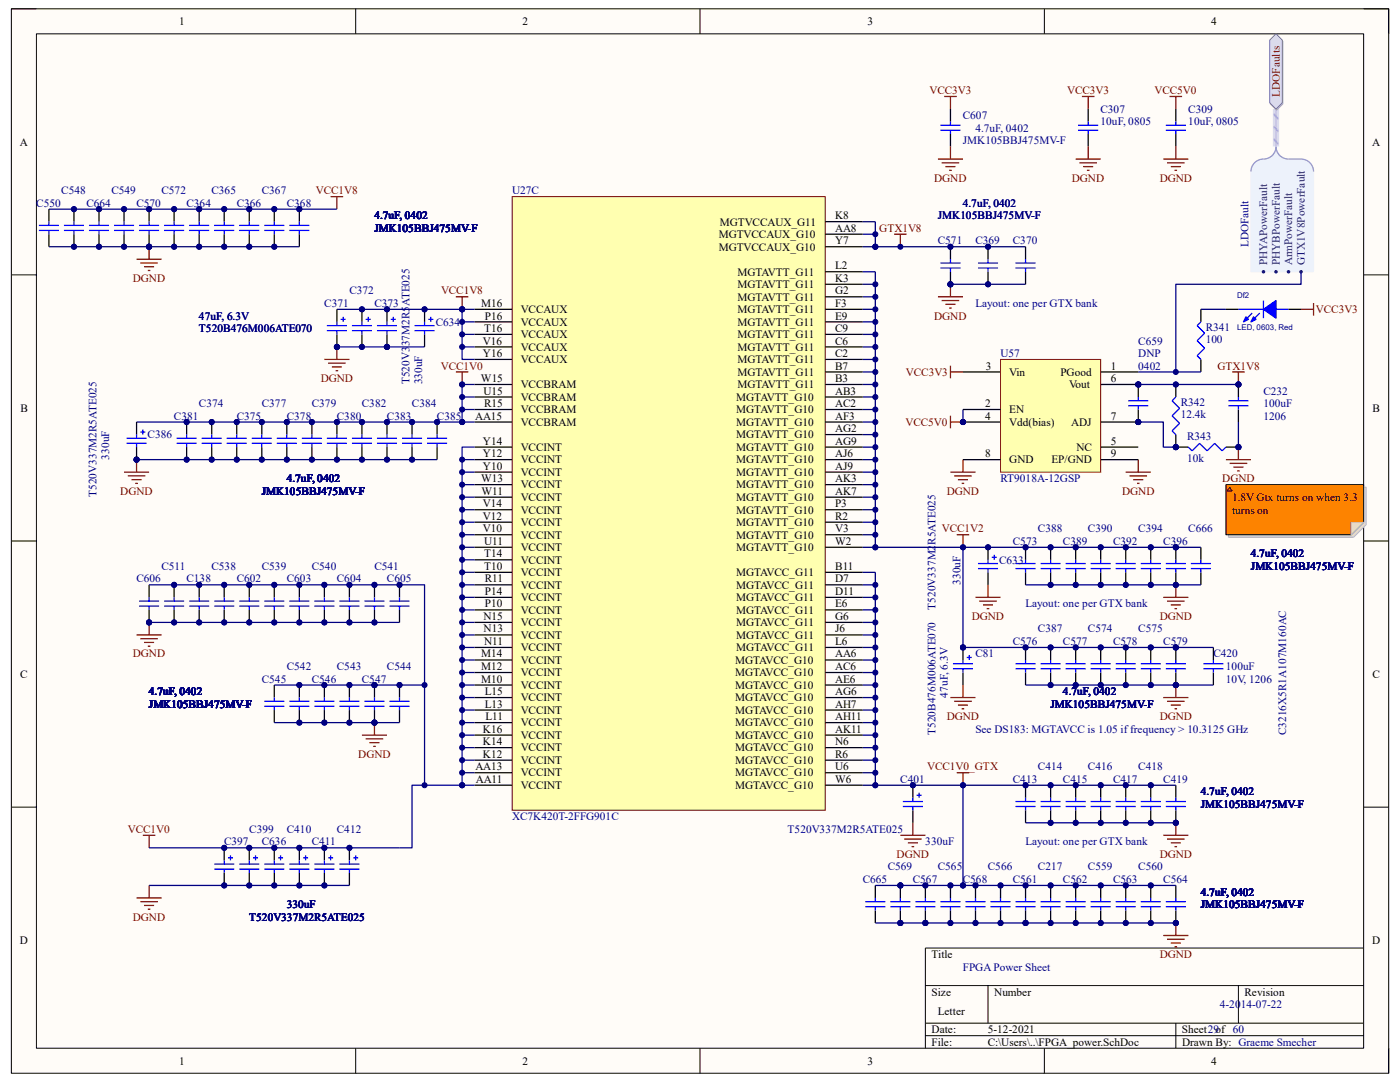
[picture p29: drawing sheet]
<svg xmlns="http://www.w3.org/2000/svg" width="279mm" height="216mm" viewBox="0 0 279 216" stroke-linecap="round" stroke-linejoin="round" font-family="sans-serif">
<defs><g id="words">
<g font-size="2.2">
<text x="35.7" y="5">1</text>
<text x="104.3" y="5">2</text>
<text x="173.1" y="5">3</text>
<text x="241.7" y="5">4</text>
<text x="3.9" y="29.1">A</text>
<text x="273.8" y="29.1">A</text>
<text x="143.4" y="47.5">MGTVCCAUX_G10</text>
<text x="143.6" y="45">MGTVCCAUX_G11</text>
<text x="166.7" y="43.7">K8</text>
<text x="166.7" y="46.2">AA8</text>
<text x="143.4" y="50">MGTVCCAUX_G10</text>
<text x="166.7" y="48.7">Y7</text>
<text x="166.7" y="53.7">L2</text>
<text x="147.2" y="60">MGTAVTT_G11</text>
<text x="147.2" y="57.5">MGTAVTT_G11</text>
<text x="147.2" y="55">MGTAVTT_G11</text>
<text x="166.7" y="58.8">G2</text>
<text x="166.7" y="56.2">K3</text>
<text x="96" y="61.3">M16</text>
<text x="96.8" y="63.8">P16</text>
<text x="103.9" y="62.5">VCCAUX</text>
<text x="103.9" y="65">VCCAUX</text>
<text x="147.2" y="65">MGTAVTT_G11</text>
<text x="147.2" y="62.5">MGTAVTT_G11</text>
<text x="166.7" y="63.8">E9</text>
<text x="166.7" y="61.3">F3</text>
<text x="96.4" y="68.7">V16</text>
<text x="96.4" y="71.2">Y16</text>
<text x="96.6" y="66.3">T16</text>
<text x="103.9" y="67.5">VCCAUX</text>
<text x="103.9" y="70">VCCAUX</text>
<text x="147.2" y="70">MGTAVTT_G11</text>
<text x="147.2" y="67.5">MGTAVTT_G11</text>
<text x="166.7" y="71.2">C2</text>
<text x="166.7" y="68.7">C6</text>
<text x="166.7" y="66.3">C9</text>
<text x="96" y="76.2">W15</text>
<text x="103.9" y="72.5">VCCAUX</text>
<text x="103.9" y="77.5">VCCBRAM</text>
<text x="147.2" y="77.5">MGTAVTT_G11</text>
<text x="147.2" y="75">MGTAVTT_G11</text>
<text x="147.2" y="72.5">MGTAVTT_G11</text>
<text x="166.7" y="76.2">B3</text>
<text x="166.7" y="73.7">B7</text>
<text x="196.7" y="73.7">3</text>
<text x="201.4" y="75">Vin</text>
<text x="211.6" y="75">PGood</text>
<text x="213.4" y="77.5">Vout</text>
<text x="221.7" y="73.7">1</text>
<text x="221.7" y="76.2">6</text>
<text x="4.1" y="82.2">B</text>
<text x="94.8" y="83.7">AA15</text>
<text x="96.5" y="78.7">U15</text>
<text x="96.6" y="81.2">R15</text>
<text x="103.9" y="82.5">VCCBRAM</text>
<text x="103.9" y="80">VCCBRAM</text>
<text x="146.9" y="80">MGTAVTT_G10</text>
<text x="146.9" y="82.5">MGTAVTT_G10</text>
<text x="166.7" y="78.7">AB3</text>
<text x="166.7" y="81.2">AC2</text>
<text x="166.7" y="83.7">AF3</text>
<text x="196.6" y="83.7">4</text>
<text x="196.6" y="81.2">2</text>
<text x="201.4" y="82.5">EN</text>
<text x="221.7" y="83.7">7</text>
<text x="273.9" y="82.2">B</text>
<text x="96.4" y="88.7">Y14</text>
<text x="103.9" y="90">VCCINT</text>
<text x="103.9" y="85">VCCBRAM</text>
<text x="146.9" y="85">MGTAVTT_G10</text>
<text x="146.9" y="87.5">MGTAVTT_G10</text>
<text x="146.9" y="90">MGTAVTT_G10</text>
<text x="166.7" y="86.2">AG2</text>
<text x="166.7" y="88.7">AG9</text>
<text x="201.4" y="85">Vdd(bias)</text>
<text x="213.8" y="85">ADJ</text>
<text x="214.8" y="90">NC</text>
<text x="221.7" y="88.7">5</text>
<text x="96.4" y="93.7">Y10</text>
<text x="96.4" y="91.2">Y12</text>
<text x="103.9" y="95">VCCINT</text>
<text x="103.9" y="92.5">VCCINT</text>
<text x="146.9" y="92.5">MGTAVTT_G10</text>
<text x="146.9" y="95">MGTAVTT_G10</text>
<text x="166.7" y="91.2">AJ6</text>
<text x="166.7" y="93.7">AJ9</text>
<text x="196.6" y="91.2">8</text>
<text x="201.4" y="92.5">GND</text>
<text x="209.8" y="92.5">EP/GND</text>
<text x="221.7" y="91.2">9</text>
<text x="96" y="96.2">W13</text>
<text x="96.1" y="98.7">W11</text>
<text x="96.4" y="101.2">V14</text>
<text x="103.9" y="99.9">VCCINT</text>
<text x="103.9" y="97.5">VCCINT</text>
<text x="146.9" y="97.5">MGTAVTT_G10</text>
<text x="146.9" y="99.9">MGTAVTT_G10</text>
<text x="166.7" y="96.2">AK3</text>
<text x="166.7" y="98.7">AK7</text>
<text x="166.7" y="101.2">P3</text>
<text x="245.9" y="99.9">1.8V Gtx turns on when 3.3</text>
<text x="96.4" y="106.2">V10</text>
<text x="96.4" y="103.7">V12</text>
<text x="103.9" y="107.5">VCCINT</text>
<text x="103.9" y="105">VCCINT</text>
<text x="103.9" y="102.5">VCCINT</text>
<text x="146.9" y="102.5">MGTAVTT_G10</text>
<text x="146.9" y="105">MGTAVTT_G10</text>
<text x="146.9" y="107.5">MGTAVTT_G10</text>
<text x="166.7" y="103.7">R2</text>
<text x="166.7" y="106.2">V3</text>
<text x="245.9" y="102.5">turns on</text>
<text x="96.6" y="108.7">U11</text>
<text x="96.6" y="113.7">T10</text>
<text x="96.6" y="111.2">T14</text>
<text x="103.9" y="112.5">VCCINT</text>
<text x="103.9" y="110">VCCINT</text>
<text x="146.9" y="110">MGTAVTT_G10</text>
<text x="166.7" y="113.7">B11</text>
<text x="166.7" y="108.7">W2</text>
<text x="96.7" y="116.2">R11</text>
<text x="96.8" y="118.7">P14</text>
<text x="103.9" y="120">VCCINT</text>
<text x="103.9" y="117.5">VCCINT</text>
<text x="103.9" y="115">VCCINT</text>
<text x="146.9" y="115">MGTAVCC_G11</text>
<text x="146.9" y="117.5">MGTAVCC_G11</text>
<text x="146.9" y="120">MGTAVCC_G11</text>
<text x="166.7" y="116.2">D7</text>
<text x="166.7" y="118.7">D11</text>
<text x="96.5" y="123.7">N15</text>
<text x="96.8" y="121.2">P10</text>
<text x="103.9" y="125">VCCINT</text>
<text x="103.9" y="122.5">VCCINT</text>
<text x="146.9" y="122.5">MGTAVCC_G11</text>
<text x="146.9" y="125">MGTAVCC_G11</text>
<text x="166.7" y="121.2">E6</text>
<text x="166.7" y="123.7">G6</text>
<text x="96" y="131.2">M14</text>
<text x="96.5" y="126.2">N13</text>
<text x="96.6" y="128.7">N11</text>
<text x="103.9" y="130">VCCINT</text>
<text x="103.9" y="127.5">VCCINT</text>
<text x="146.9" y="127.5">MGTAVCC_G11</text>
<text x="146.9" y="130">MGTAVCC_G11</text>
<text x="166.7" y="126.2">J6</text>
<text x="166.7" y="128.7">L6</text>
<text x="166.7" y="131.2">AA6</text>
<text x="4" y="135.3">C</text>
<text x="96" y="136.2">M10</text>
<text x="96" y="133.7">M12</text>
<text x="103.9" y="137.5">VCCINT</text>
<text x="103.9" y="135">VCCINT</text>
<text x="103.9" y="132.5">VCCINT</text>
<text x="146.7" y="132.5">MGTAVCC_G10</text>
<text x="146.7" y="135">MGTAVCC_G10</text>
<text x="146.7" y="137.5">MGTAVCC_G10</text>
<text x="166.7" y="133.7">AC6</text>
<text x="166.7" y="136.2">AE6</text>
<text x="273.9" y="135.3">C</text>
<text x="96.7" y="141.2">L13</text>
<text x="96.7" y="138.7">L15</text>
<text x="96.9" y="143.7">L11</text>
<text x="103.9" y="142.5">VCCINT</text>
<text x="103.9" y="140">VCCINT</text>
<text x="146.7" y="140">MGTAVCC_G10</text>
<text x="146.7" y="142.5">MGTAVCC_G10</text>
<text x="166.7" y="138.7">AG6</text>
<text x="166.7" y="141.2">AH7</text>
<text x="166.7" y="143.7">AH11</text>
<text x="96.4" y="148.7">K14</text>
<text x="96.4" y="146.2">K16</text>
<text x="103.9" y="149.9">VCCINT</text>
<text x="103.9" y="147.4">VCCINT</text>
<text x="103.9" y="144.9">VCCINT</text>
<text x="146.7" y="144.9">MGTAVCC_G10</text>
<text x="146.7" y="147.4">MGTAVCC_G10</text>
<text x="146.7" y="149.9">MGTAVCC_G10</text>
<text x="166.7" y="146.2">AK11</text>
<text x="166.7" y="148.7">N6</text>
<text x="94.9" y="153.7">AA13</text>
<text x="96.4" y="151.2">K12</text>
<text x="103.9" y="154.9">VCCINT</text>
<text x="103.9" y="152.4">VCCINT</text>
<text x="146.7" y="152.4">MGTAVCC_G10</text>
<text x="146.7" y="154.9">MGTAVCC_G10</text>
<text x="166.7" y="151.2">R6</text>
<text x="166.7" y="153.7">U6</text>
<text x="95" y="156.2">AA11</text>
<text x="103.9" y="157.4">VCCINT</text>
<text x="146.7" y="157.4">MGTAVCC_G10</text>
<text x="166.7" y="156.2">W6</text>
<text x="4" y="188.4">D</text>
<text x="185.9" y="191.2">Title</text>
<text x="273.9" y="188.4">D</text>
<text x="185.9" y="198.7">Size</text>
<text x="187.2" y="202.4">Letter</text>
<text x="198.4" y="198.7">Number</text>
<text x="248.4" y="198.7">Revision</text>
<text x="185.9" y="206.2">Date:</text>
<text x="185.9" y="208.7">File:</text>
<text x="197.1" y="208.7">C:\Users\..\FPGA_power.SchDoc</text>
<text x="197.1" y="206.2">5-12-2021</text>
<text x="235.9" y="206.2">Sheet29of 60</text>
<text x="235.9" y="208.7">Drawn By: Graeme Smecher</text>
<text x="35.7" y="212.4">1</text>
<text x="104.3" y="212.4">2</text>
<text x="173.1" y="212.4">3</text>
<text x="241.7" y="212.4">4</text>
</g>
<g font-size="2.2" fill="#800000">
<text x="185.5" y="18.8">VCC3V3</text>
<text x="213" y="18.8">VCC3V3</text>
<text x="230.4" y="18.8">VCC5V0</text>
<text x="255.4" y="19.3" transform="rotate(-90 255.4 19.3)">LDOFaults</text>
<text x="63" y="38.7">VCC1V8</text>
<text x="186.4" y="36.2">DGND</text>
<text x="213.9" y="36.2">DGND</text>
<text x="231.4" y="36.2">DGND</text>
<text x="175.5" y="46.2">GTX1V8</text>
<text x="26.5" y="56.2">DGND</text>
<text x="88" y="58.8">VCC1V8</text>
<text x="186.4" y="63.8">DGND</text>
<text x="262.6" y="62.5">VCC3V3</text>
<text x="64" y="76.2">DGND</text>
<text x="88" y="73.7">VCC1V0</text>
<text x="180.8" y="75">VCC3V3</text>
<text x="243" y="73.7">GTX1V8</text>
<text x="180.7" y="85">VCC5V0</text>
<text x="24" y="98.7">DGND</text>
<text x="188.9" y="98.7">DGND</text>
<text x="223.9" y="98.7">DGND</text>
<text x="243.9" y="96.2">DGND</text>
<text x="188" y="106.2">VCC1V2</text>
<text x="193.9" y="123.7">DGND</text>
<text x="231.4" y="123.7">DGND</text>
<text x="26.5" y="131.2">DGND</text>
<text x="188.9" y="143.7">DGND</text>
<text x="231.4" y="143.7">DGND</text>
<text x="71.5" y="151.2">DGND</text>
<text x="185" y="153.7">VCC1V0_GTX</text>
<text x="25.5" y="166.2">VCC1V0</text>
<text x="178.9" y="171.2">DGND</text>
<text x="231.4" y="171.2">DGND</text>
<text x="26.5" y="183.7">DGND</text>
<text x="231.4" y="191.2">DGND</text>
</g>
<g font-size="2.2" fill="#000080">
<text x="192.2" y="23.7">C607</text>
<text x="219.6" y="22.5">C307</text>
<text x="237.2" y="22.5">C309</text>
<text x="192.2" y="28.7">JMK105BBJ475MV-F</text>
<text x="194.6" y="26.2">4.7uF, 0402</text>
<text x="219.6" y="25">10uF, 0805</text>
<text x="237.2" y="25">10uF, 0805</text>
<text x="7.2" y="41.2">C550</text>
<text x="12.2" y="38.7">C548</text>
<text x="17.2" y="41.2">C664</text>
<text x="22.2" y="38.7">C549</text>
<text x="27.2" y="41.2">C570</text>
<text x="32.2" y="38.7">C572</text>
<text x="37.2" y="41.2">C364</text>
<text x="42.2" y="38.7">C365</text>
<text x="47.2" y="41.2">C366</text>
<text x="52.2" y="38.7">C367</text>
<text x="57.2" y="41.2">C368</text>
<text x="102.2" y="38.7">U27C</text>
<text x="192.2" y="41.2">4.7uF, 0402</text>
<text x="74.7" y="43.7">4.7uF, 0402</text>
<text x="74.7" y="46.2">JMK105BBJ475MV-F</text>
<text x="187.2" y="43.7">JMK105BBJ475MV-F</text>
<text x="187.2" y="48.7">C571</text>
<text x="194.6" y="48.7">C369</text>
<text x="202.1" y="48.7">C370</text>
<text x="249.2" y="49.2" transform="rotate(-90 249.2 49.2)">LDOFault</text>
<text x="69.7" y="58.8">C372</text>
<text x="39.7" y="63.8">47uF, 6.3V</text>
<text x="64.7" y="61.3">C371</text>
<text x="74.7" y="61.3">C373</text>
<text x="87" y="65">C634</text>
<text x="194.6" y="61.3">Layout: one per GTX bank</text>
<text x="240.6" y="66">R341</text>
<text x="39.7" y="66.3">T520B476M006ATE070</text>
<text x="199.6" y="71.2">U57</text>
<text x="227.2" y="71.2">DNP</text>
<text x="227.2" y="68.7">C659</text>
<text x="240.6" y="68.5">100</text>
<text x="81.7" y="76.7" transform="rotate(-90 81.7 76.7)">T520V337M2R5ATE025</text>
<text x="84.2" y="76.7" transform="rotate(-90 84.2 76.7)">330uF</text>
<text x="227.2" y="73.7">0402</text>
<text x="34.7" y="83.7">C381</text>
<text x="39.7" y="81.2">C374</text>
<text x="47.2" y="83.7">C375</text>
<text x="52.2" y="81.2">C377</text>
<text x="57.2" y="83.7">C378</text>
<text x="62.2" y="81.2">C379</text>
<text x="67.2" y="83.7">C380</text>
<text x="72.2" y="81.2">C382</text>
<text x="77.2" y="83.7">C383</text>
<text x="82.2" y="81.2">C384</text>
<text x="87.2" y="83.7">C385</text>
<text x="235.6" y="83.5">12.4k</text>
<text x="235.6" y="81">R342</text>
<text x="252.1" y="81.2">100uF</text>
<text x="252.1" y="83.7">1206</text>
<text x="252.1" y="78.7">C232</text>
<text x="29.5" y="87.5">C386</text>
<text x="236.9" y="87.7">R343</text>
<text x="21.8" y="91.7" transform="rotate(-90 21.8 91.7)">330uF</text>
<text x="236.9" y="92.2">10k</text>
<text x="19.3" y="99.2" transform="rotate(-90 19.3 99.2)">T520V337M2R5ATE025</text>
<text x="52.2" y="98.7">JMK105BBJ475MV-F</text>
<text x="57.2" y="96.2">4.7uF, 0402</text>
<text x="199.6" y="96.2">RT9018A-12GSP</text>
<text x="207.1" y="106.2">C388</text>
<text x="217.1" y="106.2">C390</text>
<text x="227.2" y="106.2">C394</text>
<text x="237.2" y="106.2">C666</text>
<text x="32.2" y="113.7">C511</text>
<text x="42.2" y="113.7">C538</text>
<text x="52.2" y="113.7">C539</text>
<text x="62.2" y="113.7">C540</text>
<text x="74.7" y="113.7">C541</text>
<text x="199.4" y="112.5">C633</text>
<text x="202.1" y="108.7">C573</text>
<text x="212.1" y="108.7">C389</text>
<text x="222.1" y="108.7">C392</text>
<text x="232.2" y="108.7">C396</text>
<text x="249.6" y="111.2">4.7uF, 0402</text>
<text x="249.6" y="113.7">JMK105BBJ475MV-F</text>
<text x="27.2" y="116.2">C606</text>
<text x="37.2" y="116.2">C138</text>
<text x="47.2" y="116.2">C602</text>
<text x="57.2" y="116.2">C603</text>
<text x="67.2" y="116.2">C604</text>
<text x="77.2" y="116.2">C605</text>
<text x="191.7" y="116.7" transform="rotate(-90 191.7 116.7)">330uF</text>
<text x="186.7" y="121.7" transform="rotate(-90 186.7 121.7)">T520V337M2R5ATE025</text>
<text x="204.6" y="121.2">Layout: one per GTX bank</text>
<text x="194.6" y="131.2">C81</text>
<text x="202.1" y="128.7">C576</text>
<text x="207.1" y="126.2">C387</text>
<text x="212.1" y="128.7">C577</text>
<text x="217.1" y="126.2">C574</text>
<text x="222.1" y="128.7">C578</text>
<text x="227.2" y="126.2">C575</text>
<text x="232.2" y="128.7">C579</text>
<text x="242.1" y="131.2">C420</text>
<text x="52.2" y="136.2">C545</text>
<text x="57.2" y="133.7">C542</text>
<text x="62.2" y="136.2">C546</text>
<text x="67.2" y="133.7">C543</text>
<text x="72.2" y="136.2">C547</text>
<text x="77.2" y="133.7">C544</text>
<text x="244.6" y="133.7">100uF</text>
<text x="244.6" y="136.2">10V, 1206</text>
<text x="29.7" y="138.7">4.7uF, 0402</text>
<text x="29.7" y="141.2">JMK105BBJ475MV-F</text>
<text x="189.2" y="139.2" transform="rotate(-90 189.2 139.2)">47uF, 6.3V</text>
<text x="209.6" y="141.2">JMK105BBJ475MV-F</text>
<text x="212.1" y="138.7">4.7uF, 0402</text>
<text x="186.7" y="146.7" transform="rotate(-90 186.7 146.7)">T520B476M006ATE070</text>
<text x="194.6" y="146.2">See DS183: MGTAVCC is 1.05 if frequency &gt; 10.3125 GHz</text>
<text x="256.7" y="146.7" transform="rotate(-90 256.7 146.7)">C3216X5R1A107M160AC</text>
<text x="207.1" y="153.7">C414</text>
<text x="217.1" y="153.7">C416</text>
<text x="227.2" y="153.7">C418</text>
<text x="179.7" y="156.2">C401</text>
<text x="202.1" y="156.2">C413</text>
<text x="212.1" y="156.2">C415</text>
<text x="222.1" y="156.2">C417</text>
<text x="232.2" y="156.2">C419</text>
<text x="239.6" y="158.7">4.7uF, 0402</text>
<text x="239.6" y="161.2">JMK105BBJ475MV-F</text>
<text x="49.7" y="166.2">C399</text>
<text x="57.2" y="166.2">C410</text>
<text x="67.2" y="166.2">C412</text>
<text x="102.2" y="163.7">XC7K420T-2FFG901C</text>
<text x="157.2" y="166.2">T520V337M2R5ATE025</text>
<text x="44.7" y="168.7">C397</text>
<text x="52.2" y="168.7">C636</text>
<text x="62.2" y="168.7">C411</text>
<text x="177.2" y="173.7">C569</text>
<text x="184.7" y="168.7">330uF</text>
<text x="187.2" y="173.7">C565</text>
<text x="197.1" y="173.7">C566</text>
<text x="204.6" y="168.7">Layout: one per GTX bank</text>
<text x="207.1" y="173.7">C217</text>
<text x="217.1" y="173.7">C559</text>
<text x="227.2" y="173.7">C560</text>
<text x="172.2" y="176.2">C665</text>
<text x="182.2" y="176.2">C567</text>
<text x="192.2" y="176.2">C568</text>
<text x="202.1" y="176.2">C561</text>
<text x="212.1" y="176.2">C562</text>
<text x="222.1" y="176.2">C563</text>
<text x="232.2" y="176.2">C564</text>
<text x="239.6" y="178.7">4.7uF, 0402</text>
<text x="49.7" y="183.7">T520V337M2R5ATE025</text>
<text x="57.2" y="181.2">330uF</text>
<text x="239.6" y="181.2">JMK105BBJ475MV-F</text>
<text x="192.2" y="193.7">FPGA Power Sheet</text>
<text x="243.5" y="201.2">4-2014-07-22</text>
</g>
<g font-size="2.2" fill="#003a70">
<text x="252.9" y="53" transform="rotate(-90 252.9 53)">PHYAPowerFault</text>
<text x="255.4" y="53" transform="rotate(-90 255.4 53)">PHYBPowerFault</text>
<text x="257.9" y="53" transform="rotate(-90 257.9 53)">ArmPowerFault</text>
<text x="260.4" y="53" transform="rotate(-90 260.4 53)">GTX1V8PowerFault</text>
</g>
<g font-size="1.6" fill="#000080">
<text x="246.9" y="59.4">Df2</text>
<text x="246.9" y="65.9">LED, 0603, Red</text>
</g>
</g></defs>
<path d="M2.3 1.8h274.8v212.4h-274.8z" fill-rule="evenodd" fill="#fffcf8"/>
<path d="M2.3 1.8h274.8v212.4h-274.8z" fill="none" stroke="#000" stroke-width=".2"/>
<path d="M7.3 6.8h264.8v202.4h-264.8z" fill-rule="evenodd" fill="#fffcf8"/>
<g fill="none" stroke="#000" stroke-width=".2">
<path d="M2.3 1.8h5M7.3 6.8h264.8v202.4h-264.8zM71 1.8v4.9M139.7 1.8v4.9M208.4 1.8v5M272.1 1.8h5v5M2.3 54.9h5M272.1 54.9h5M2.3 107.9h5M272.1 107.9h5M2.3 161.1h5M272.1 161.1h5"/>
<path d="M184.7 196.7h87.4M197.2 196.7v7.5M247.2 196.7v7.5M272.1 189.2h-87.4v20M71 209.2v5M139.7 209.2v5M184.7 204.2h87.4M184.7 206.7h87.4M208.4 209.2v5M234.7 204.2v5M277.1 209.2v5"/>
</g>
<path d="M102.2 39.2h62.5v122.5h-62.5z" fill-rule="evenodd" fill="#ffffb0"/>
<path d="M102.2 39.2h62.5v122.5h-62.5z" fill="none" stroke="#800000" stroke-width=".2"/>
<g fill="none" stroke="#000" stroke-width=".25">
<path d="M164.7 44.2h7.5M164.7 46.7h7.5M164.7 49.2h7.5M164.7 59.2h7.5M164.7 56.7h7.5M164.7 54.2h7.5M94.7 61.7h7.5M94.7 64.2h7.5M94.7 66.7h7.5M94.7 69.2h7.5M94.7 71.7h7.5M94.7 79.2h7.5"/>
<path d="M94.7 76.7h7.5M164.7 61.7h7.5M164.7 64.2h7.5M164.7 66.7h7.5M164.7 69.2h7.5M164.7 71.7h7.5M164.7 79.2h7.5M164.7 76.7h7.5M164.7 74.2h7.5M94.7 99.2h7.5M94.7 96.7h7.5M94.7 94.2h7.5"/>
<path d="M94.7 91.7h7.5M94.7 89.2h7.5M94.7 84.2h7.5M94.7 81.7h7.5M164.7 99.2h7.5M164.7 96.7h7.5M164.7 94.2h7.5M164.7 91.7h7.5M164.7 89.2h7.5M164.7 84.2h7.5M164.7 81.7h7.5M164.7 86.7h7.5"/>
<path d="M94.7 114.2h7.5M94.7 116.7h7.5M94.7 119.2h7.5M94.7 111.7h7.5M94.7 109.2h7.5M94.7 106.7h7.5M94.7 104.2h7.5M94.7 101.7h7.5M164.7 114.2h7.5M164.7 116.7h7.5M164.7 119.2h7.5M164.7 109.2h7.5"/>
<path d="M164.7 106.7h7.5M164.7 104.2h7.5M164.7 101.7h7.5M94.7 121.7h7.5M94.7 124.2h7.5M94.7 126.7h7.5M94.7 129.2h7.5M94.7 131.7h7.5M94.7 134.2h7.5M94.7 136.7h7.5M94.7 139.2h7.5M164.7 121.7h7.5"/>
<path d="M164.7 124.2h7.5M164.7 126.7h7.5M164.7 129.2h7.5M164.7 131.7h7.5M164.7 134.2h7.5M164.7 136.7h7.5M164.7 139.2h7.5M94.7 141.7h7.5M94.7 144.2h7.5M94.7 146.7h7.5M94.7 149.2h7.5M94.7 151.7h7.5"/>
<path d="M94.7 154.2h7.5M94.7 156.7h7.5M164.7 141.7h7.5M164.7 144.2h7.5M164.7 146.7h7.5M164.7 149.2h7.5M164.7 151.7h7.5M164.7 154.2h7.5M164.7 156.7h7.5"/>
</g>
<path d="M28.5 166.7h2.5M29.8 166.7v2.5" fill="none" stroke="#800000" stroke-width=".25"/>
<path d="M92.2 154.2h2.5" fill="none" stroke="#000080" stroke-width=".25"/>
<circle cx="92.2" cy="154.2" r=".5" fill="#000080"/>
<circle cx="92.2" cy="154.2" r=".5" fill="none" stroke="#000080" stroke-width=".2"/>
<path d="M92.2 151.7h2.5" fill="none" stroke="#000080" stroke-width=".25"/>
<circle cx="92.2" cy="151.7" r=".5" fill="#000080"/>
<circle cx="92.2" cy="151.7" r=".5" fill="none" stroke="#000080" stroke-width=".2"/>
<path d="M92.2 149.2h2.5" fill="none" stroke="#000080" stroke-width=".25"/>
<circle cx="92.2" cy="149.2" r=".5" fill="#000080"/>
<circle cx="92.2" cy="149.2" r=".5" fill="none" stroke="#000080" stroke-width=".2"/>
<path d="M92.2 146.7h2.5" fill="none" stroke="#000080" stroke-width=".25"/>
<circle cx="92.2" cy="146.7" r=".5" fill="#000080"/>
<circle cx="92.2" cy="146.7" r=".5" fill="none" stroke="#000080" stroke-width=".2"/>
<path d="M92.2 144.2h2.5" fill="none" stroke="#000080" stroke-width=".25"/>
<circle cx="92.2" cy="144.2" r=".5" fill="#000080"/>
<circle cx="92.2" cy="144.2" r=".5" fill="none" stroke="#000080" stroke-width=".2"/>
<path d="M92.2 141.7h2.5" fill="none" stroke="#000080" stroke-width=".25"/>
<circle cx="92.2" cy="141.7" r=".5" fill="#000080"/>
<circle cx="92.2" cy="141.7" r=".5" fill="none" stroke="#000080" stroke-width=".2"/>
<path d="M92.2 139.2h2.5" fill="none" stroke="#000080" stroke-width=".25"/>
<circle cx="92.2" cy="139.2" r=".5" fill="#000080"/>
<circle cx="92.2" cy="139.2" r=".5" fill="none" stroke="#000080" stroke-width=".2"/>
<path d="M92.2 136.7h2.5" fill="none" stroke="#000080" stroke-width=".25"/>
<circle cx="92.2" cy="136.7" r=".5" fill="#000080"/>
<circle cx="92.2" cy="136.7" r=".5" fill="none" stroke="#000080" stroke-width=".2"/>
<path d="M92.2 134.2h2.5" fill="none" stroke="#000080" stroke-width=".25"/>
<circle cx="92.2" cy="134.2" r=".5" fill="#000080"/>
<circle cx="92.2" cy="134.2" r=".5" fill="none" stroke="#000080" stroke-width=".2"/>
<path d="M92.2 131.7h2.5" fill="none" stroke="#000080" stroke-width=".25"/>
<circle cx="92.2" cy="131.7" r=".5" fill="#000080"/>
<circle cx="92.2" cy="131.7" r=".5" fill="none" stroke="#000080" stroke-width=".2"/>
<path d="M92.2 129.2h2.5" fill="none" stroke="#000080" stroke-width=".25"/>
<circle cx="92.2" cy="129.2" r=".5" fill="#000080"/>
<circle cx="92.2" cy="129.2" r=".5" fill="none" stroke="#000080" stroke-width=".2"/>
<path d="M92.2 126.7h2.5" fill="none" stroke="#000080" stroke-width=".25"/>
<circle cx="92.2" cy="126.7" r=".5" fill="#000080"/>
<circle cx="92.2" cy="126.7" r=".5" fill="none" stroke="#000080" stroke-width=".2"/>
<path d="M92.2 124.2h2.5" fill="none" stroke="#000080" stroke-width=".25"/>
<circle cx="92.2" cy="124.2" r=".5" fill="#000080"/>
<circle cx="92.2" cy="124.2" r=".5" fill="none" stroke="#000080" stroke-width=".2"/>
<path d="M92.2 121.7h2.5" fill="none" stroke="#000080" stroke-width=".25"/>
<circle cx="92.2" cy="121.7" r=".5" fill="#000080"/>
<circle cx="92.2" cy="121.7" r=".5" fill="none" stroke="#000080" stroke-width=".2"/>
<path d="M92.2 119.2h2.5" fill="none" stroke="#000080" stroke-width=".25"/>
<circle cx="92.2" cy="119.2" r=".5" fill="#000080"/>
<circle cx="92.2" cy="119.2" r=".5" fill="none" stroke="#000080" stroke-width=".2"/>
<path d="M92.2 116.7h2.5" fill="none" stroke="#000080" stroke-width=".25"/>
<circle cx="92.2" cy="116.7" r=".5" fill="#000080"/>
<circle cx="92.2" cy="116.7" r=".5" fill="none" stroke="#000080" stroke-width=".2"/>
<path d="M92.2 114.2h2.5" fill="none" stroke="#000080" stroke-width=".25"/>
<circle cx="92.2" cy="114.2" r=".5" fill="#000080"/>
<circle cx="92.2" cy="114.2" r=".5" fill="none" stroke="#000080" stroke-width=".2"/>
<path d="M92.2 111.7h2.5" fill="none" stroke="#000080" stroke-width=".25"/>
<circle cx="92.2" cy="111.7" r=".5" fill="#000080"/>
<circle cx="92.2" cy="111.7" r=".5" fill="none" stroke="#000080" stroke-width=".2"/>
<path d="M92.2 109.2h2.5" fill="none" stroke="#000080" stroke-width=".25"/>
<circle cx="92.2" cy="109.2" r=".5" fill="#000080"/>
<circle cx="92.2" cy="109.2" r=".5" fill="none" stroke="#000080" stroke-width=".2"/>
<path d="M92.2 106.7h2.5" fill="none" stroke="#000080" stroke-width=".25"/>
<circle cx="92.2" cy="106.7" r=".5" fill="#000080"/>
<circle cx="92.2" cy="106.7" r=".5" fill="none" stroke="#000080" stroke-width=".2"/>
<path d="M92.2 104.2h2.5" fill="none" stroke="#000080" stroke-width=".25"/>
<circle cx="92.2" cy="104.2" r=".5" fill="#000080"/>
<circle cx="92.2" cy="104.2" r=".5" fill="none" stroke="#000080" stroke-width=".2"/>
<path d="M92.2 101.7h2.5" fill="none" stroke="#000080" stroke-width=".25"/>
<circle cx="92.2" cy="101.7" r=".5" fill="#000080"/>
<circle cx="92.2" cy="101.7" r=".5" fill="none" stroke="#000080" stroke-width=".2"/>
<path d="M92.2 99.2h2.5" fill="none" stroke="#000080" stroke-width=".25"/>
<circle cx="92.2" cy="99.2" r=".5" fill="#000080"/>
<circle cx="92.2" cy="99.2" r=".5" fill="none" stroke="#000080" stroke-width=".2"/>
<path d="M92.2 96.7h2.5" fill="none" stroke="#000080" stroke-width=".25"/>
<circle cx="92.2" cy="96.7" r=".5" fill="#000080"/>
<circle cx="92.2" cy="96.7" r=".5" fill="none" stroke="#000080" stroke-width=".2"/>
<path d="M92.2 94.2h2.5" fill="none" stroke="#000080" stroke-width=".25"/>
<circle cx="92.2" cy="94.2" r=".5" fill="#000080"/>
<circle cx="92.2" cy="94.2" r=".5" fill="none" stroke="#000080" stroke-width=".2"/>
<path d="M92.2 91.7h2.5" fill="none" stroke="#000080" stroke-width=".25"/>
<circle cx="92.2" cy="91.7" r=".5" fill="#000080"/>
<circle cx="92.2" cy="91.7" r=".5" fill="none" stroke="#000080" stroke-width=".2"/>
<path d="M92.2 81.7h2.5" fill="none" stroke="#000080" stroke-width=".25"/>
<circle cx="92.2" cy="81.7" r=".5" fill="#000080"/>
<circle cx="92.2" cy="81.7" r=".5" fill="none" stroke="#000080" stroke-width=".2"/>
<path d="M92.2 79.2h2.5" fill="none" stroke="#000080" stroke-width=".25"/>
<circle cx="92.2" cy="79.2" r=".5" fill="#000080"/>
<circle cx="92.2" cy="79.2" r=".5" fill="none" stroke="#000080" stroke-width=".2"/>
<path d="M27.3 84.2h64.9" fill="none" stroke="#000080" stroke-width=".25"/>
<circle cx="92.2" cy="84.2" r=".5" fill="#000080"/>
<circle cx="92.2" cy="84.2" r=".5" fill="none" stroke="#000080" stroke-width=".2"/>
<path d="M91 59.2h2.5M92.2 59.2v2.5" fill="none" stroke="#800000" stroke-width=".25"/>
<circle cx="92.2" cy="61.7" r=".5" fill="#000080"/>
<circle cx="92.2" cy="61.7" r=".5" fill="none" stroke="#000080" stroke-width=".2"/>
<path d="M92.2 66.7h2.5" fill="none" stroke="#000080" stroke-width=".25"/>
<circle cx="92.2" cy="66.7" r=".5" fill="#000080"/>
<circle cx="92.2" cy="66.7" r=".5" fill="none" stroke="#000080" stroke-width=".2"/>
<path d="M92.2 64.2h2.5" fill="none" stroke="#000080" stroke-width=".25"/>
<circle cx="92.2" cy="64.2" r=".5" fill="#000080"/>
<circle cx="92.2" cy="64.2" r=".5" fill="none" stroke="#000080" stroke-width=".2"/>
<path d="M67.2 61.7h25" fill="none" stroke="#000080" stroke-width=".25"/>
<circle cx="92.2" cy="61.7" r=".5" fill="#000080"/>
<circle cx="92.2" cy="61.7" r=".5" fill="none" stroke="#000080" stroke-width=".2"/>
<path d="M92.2 61.7v10h2.5" fill="none" stroke="#000080" stroke-width=".25"/>
<circle cx="92.2" cy="61.7" r=".5" fill="#000080"/>
<circle cx="92.2" cy="61.7" r=".5" fill="none" stroke="#000080" stroke-width=".2"/>
<path d="M92.2 61.7h2.5" fill="none" stroke="#000080" stroke-width=".25"/>
<circle cx="92.2" cy="61.7" r=".5" fill="#000080"/>
<circle cx="92.2" cy="61.7" r=".5" fill="none" stroke="#000080" stroke-width=".2"/>
<path d="M92.2 69.2h2.5" fill="none" stroke="#000080" stroke-width=".25"/>
<circle cx="92.2" cy="69.2" r=".5" fill="#000080"/>
<circle cx="92.2" cy="69.2" r=".5" fill="none" stroke="#000080" stroke-width=".2"/>
<path d="M178.4 46.7h2.5M179.7 46.7v2.5" fill="none" stroke="#800000" stroke-width=".25"/>
<circle cx="179.7" cy="49.2" r=".5" fill="#000080"/>
<circle cx="179.7" cy="49.2" r=".5" fill="none" stroke="#000080" stroke-width=".2"/>
<path d="M172.2 46.7h2.5" fill="none" stroke="#000080" stroke-width=".25"/>
<circle cx="174.7" cy="46.7" r=".5" fill="#000080"/>
<circle cx="174.7" cy="46.7" r=".5" fill="none" stroke="#000080" stroke-width=".2"/>
<path d="M172.2 44.2h2.5" fill="none" stroke="#000080" stroke-width=".25"/>
<path d="M190.9 106.7h2.5M192.2 106.7v2.5" fill="none" stroke="#800000" stroke-width=".25"/>
<circle cx="192.2" cy="109.2" r=".5" fill="#000080"/>
<circle cx="192.2" cy="109.2" r=".5" fill="none" stroke="#000080" stroke-width=".2"/>
<path d="M172.2 106.7h2.5" fill="none" stroke="#000080" stroke-width=".25"/>
<circle cx="174.7" cy="106.7" r=".5" fill="#000080"/>
<circle cx="174.7" cy="106.7" r=".5" fill="none" stroke="#000080" stroke-width=".2"/>
<path d="M172.2 104.2h2.5" fill="none" stroke="#000080" stroke-width=".25"/>
<circle cx="174.7" cy="104.2" r=".5" fill="#000080"/>
<circle cx="174.7" cy="104.2" r=".5" fill="none" stroke="#000080" stroke-width=".2"/>
<path d="M172.2 101.7h2.5" fill="none" stroke="#000080" stroke-width=".25"/>
<circle cx="174.7" cy="101.7" r=".5" fill="#000080"/>
<circle cx="174.7" cy="101.7" r=".5" fill="none" stroke="#000080" stroke-width=".2"/>
<path d="M172.2 99.2h2.5" fill="none" stroke="#000080" stroke-width=".25"/>
<circle cx="174.7" cy="99.2" r=".5" fill="#000080"/>
<circle cx="174.7" cy="99.2" r=".5" fill="none" stroke="#000080" stroke-width=".2"/>
<path d="M172.2 96.7h2.5" fill="none" stroke="#000080" stroke-width=".25"/>
<circle cx="174.7" cy="96.7" r=".5" fill="#000080"/>
<circle cx="174.7" cy="96.7" r=".5" fill="none" stroke="#000080" stroke-width=".2"/>
<path d="M172.2 94.2h2.5" fill="none" stroke="#000080" stroke-width=".25"/>
<circle cx="174.7" cy="94.2" r=".5" fill="#000080"/>
<circle cx="174.7" cy="94.2" r=".5" fill="none" stroke="#000080" stroke-width=".2"/>
<path d="M172.2 91.7h2.5" fill="none" stroke="#000080" stroke-width=".25"/>
<circle cx="174.7" cy="91.7" r=".5" fill="#000080"/>
<circle cx="174.7" cy="91.7" r=".5" fill="none" stroke="#000080" stroke-width=".2"/>
<path d="M172.2 89.2h2.5" fill="none" stroke="#000080" stroke-width=".25"/>
<circle cx="174.7" cy="89.2" r=".5" fill="#000080"/>
<circle cx="174.7" cy="89.2" r=".5" fill="none" stroke="#000080" stroke-width=".2"/>
<path d="M172.2 86.7h2.5" fill="none" stroke="#000080" stroke-width=".25"/>
<circle cx="174.7" cy="86.7" r=".5" fill="#000080"/>
<circle cx="174.7" cy="86.7" r=".5" fill="none" stroke="#000080" stroke-width=".2"/>
<path d="M172.2 84.2h2.5" fill="none" stroke="#000080" stroke-width=".25"/>
<circle cx="174.7" cy="84.2" r=".5" fill="#000080"/>
<circle cx="174.7" cy="84.2" r=".5" fill="none" stroke="#000080" stroke-width=".2"/>
<path d="M172.2 81.7h2.5" fill="none" stroke="#000080" stroke-width=".25"/>
<circle cx="174.7" cy="81.7" r=".5" fill="#000080"/>
<circle cx="174.7" cy="81.7" r=".5" fill="none" stroke="#000080" stroke-width=".2"/>
<path d="M172.2 79.2h2.5" fill="none" stroke="#000080" stroke-width=".25"/>
<circle cx="174.7" cy="79.2" r=".5" fill="#000080"/>
<circle cx="174.7" cy="79.2" r=".5" fill="none" stroke="#000080" stroke-width=".2"/>
<path d="M172.2 76.7h2.5" fill="none" stroke="#000080" stroke-width=".25"/>
<circle cx="174.7" cy="76.7" r=".5" fill="#000080"/>
<circle cx="174.7" cy="76.7" r=".5" fill="none" stroke="#000080" stroke-width=".2"/>
<path d="M172.2 74.2h2.5" fill="none" stroke="#000080" stroke-width=".25"/>
<circle cx="174.7" cy="74.2" r=".5" fill="#000080"/>
<circle cx="174.7" cy="74.2" r=".5" fill="none" stroke="#000080" stroke-width=".2"/>
<path d="M172.2 71.7h2.5" fill="none" stroke="#000080" stroke-width=".25"/>
<circle cx="174.7" cy="71.7" r=".5" fill="#000080"/>
<circle cx="174.7" cy="71.7" r=".5" fill="none" stroke="#000080" stroke-width=".2"/>
<path d="M172.2 69.2h2.5" fill="none" stroke="#000080" stroke-width=".25"/>
<circle cx="174.7" cy="69.2" r=".5" fill="#000080"/>
<circle cx="174.7" cy="69.2" r=".5" fill="none" stroke="#000080" stroke-width=".2"/>
<path d="M172.2 66.7h2.5" fill="none" stroke="#000080" stroke-width=".25"/>
<circle cx="174.7" cy="66.7" r=".5" fill="#000080"/>
<circle cx="174.7" cy="66.7" r=".5" fill="none" stroke="#000080" stroke-width=".2"/>
<path d="M172.2 64.2h2.5" fill="none" stroke="#000080" stroke-width=".25"/>
<circle cx="174.7" cy="64.2" r=".5" fill="#000080"/>
<circle cx="174.7" cy="64.2" r=".5" fill="none" stroke="#000080" stroke-width=".2"/>
<path d="M172.2 61.7h2.5" fill="none" stroke="#000080" stroke-width=".25"/>
<circle cx="174.7" cy="61.7" r=".5" fill="#000080"/>
<circle cx="174.7" cy="61.7" r=".5" fill="none" stroke="#000080" stroke-width=".2"/>
<path d="M172.2 59.2h2.5" fill="none" stroke="#000080" stroke-width=".25"/>
<circle cx="174.7" cy="59.2" r=".5" fill="#000080"/>
<circle cx="174.7" cy="59.2" r=".5" fill="none" stroke="#000080" stroke-width=".2"/>
<path d="M172.2 56.7h2.5" fill="none" stroke="#000080" stroke-width=".25"/>
<circle cx="174.7" cy="56.7" r=".5" fill="#000080"/>
<circle cx="174.7" cy="56.7" r=".5" fill="none" stroke="#000080" stroke-width=".2"/>
<path d="M174.7 54.2v55h-2.5" fill="none" stroke="#000080" stroke-width=".25"/>
<circle cx="174.7" cy="109.2" r=".5" fill="#000080"/>
<circle cx="174.7" cy="109.2" r=".5" fill="none" stroke="#000080" stroke-width=".2"/>
<path d="M172.2 54.2h2.5" fill="none" stroke="#000080" stroke-width=".25"/>
<path d="M190.9 154.2h2.5M192.2 154.2v2.5" fill="none" stroke="#800000" stroke-width=".25"/>
<circle cx="192.2" cy="156.7" r=".5" fill="#000080"/>
<circle cx="192.2" cy="156.7" r=".5" fill="none" stroke="#000080" stroke-width=".2"/>
<path d="M172.2 154.2h2.5" fill="none" stroke="#000080" stroke-width=".25"/>
<circle cx="174.7" cy="154.2" r=".5" fill="#000080"/>
<circle cx="174.7" cy="154.2" r=".5" fill="none" stroke="#000080" stroke-width=".2"/>
<path d="M172.2 151.7h2.5" fill="none" stroke="#000080" stroke-width=".25"/>
<circle cx="174.7" cy="151.7" r=".5" fill="#000080"/>
<circle cx="174.7" cy="151.7" r=".5" fill="none" stroke="#000080" stroke-width=".2"/>
<path d="M172.2 149.2h2.5" fill="none" stroke="#000080" stroke-width=".25"/>
<circle cx="174.7" cy="149.2" r=".5" fill="#000080"/>
<circle cx="174.7" cy="149.2" r=".5" fill="none" stroke="#000080" stroke-width=".2"/>
<path d="M172.2 146.7h2.5" fill="none" stroke="#000080" stroke-width=".25"/>
<circle cx="174.7" cy="146.7" r=".5" fill="#000080"/>
<circle cx="174.7" cy="146.7" r=".5" fill="none" stroke="#000080" stroke-width=".2"/>
<path d="M172.2 144.2h2.5" fill="none" stroke="#000080" stroke-width=".25"/>
<circle cx="174.7" cy="144.2" r=".5" fill="#000080"/>
<circle cx="174.7" cy="144.2" r=".5" fill="none" stroke="#000080" stroke-width=".2"/>
<path d="M172.2 141.7h2.5" fill="none" stroke="#000080" stroke-width=".25"/>
<circle cx="174.7" cy="141.7" r=".5" fill="#000080"/>
<circle cx="174.7" cy="141.7" r=".5" fill="none" stroke="#000080" stroke-width=".2"/>
<path d="M172.2 139.2h2.5" fill="none" stroke="#000080" stroke-width=".25"/>
<circle cx="174.7" cy="139.2" r=".5" fill="#000080"/>
<circle cx="174.7" cy="139.2" r=".5" fill="none" stroke="#000080" stroke-width=".2"/>
<path d="M172.2 136.7h2.5" fill="none" stroke="#000080" stroke-width=".25"/>
<circle cx="174.7" cy="136.7" r=".5" fill="#000080"/>
<circle cx="174.7" cy="136.7" r=".5" fill="none" stroke="#000080" stroke-width=".2"/>
<path d="M172.2 134.2h2.5" fill="none" stroke="#000080" stroke-width=".25"/>
<circle cx="174.7" cy="134.2" r=".5" fill="#000080"/>
<circle cx="174.7" cy="134.2" r=".5" fill="none" stroke="#000080" stroke-width=".2"/>
<path d="M172.2 131.7h2.5" fill="none" stroke="#000080" stroke-width=".25"/>
<circle cx="174.7" cy="131.7" r=".5" fill="#000080"/>
<circle cx="174.7" cy="131.7" r=".5" fill="none" stroke="#000080" stroke-width=".2"/>
<path d="M172.2 129.2h2.5" fill="none" stroke="#000080" stroke-width=".25"/>
<circle cx="174.7" cy="129.2" r=".5" fill="#000080"/>
<circle cx="174.7" cy="129.2" r=".5" fill="none" stroke="#000080" stroke-width=".2"/>
<path d="M172.2 126.7h2.5" fill="none" stroke="#000080" stroke-width=".25"/>
<circle cx="174.7" cy="126.7" r=".5" fill="#000080"/>
<circle cx="174.7" cy="126.7" r=".5" fill="none" stroke="#000080" stroke-width=".2"/>
<path d="M172.2 124.2h2.5" fill="none" stroke="#000080" stroke-width=".25"/>
<circle cx="174.7" cy="124.2" r=".5" fill="#000080"/>
<circle cx="174.7" cy="124.2" r=".5" fill="none" stroke="#000080" stroke-width=".2"/>
<path d="M172.2 121.7h2.5" fill="none" stroke="#000080" stroke-width=".25"/>
<circle cx="174.7" cy="121.7" r=".5" fill="#000080"/>
<circle cx="174.7" cy="121.7" r=".5" fill="none" stroke="#000080" stroke-width=".2"/>
<path d="M172.2 119.2h2.5" fill="none" stroke="#000080" stroke-width=".25"/>
<circle cx="174.7" cy="119.2" r=".5" fill="#000080"/>
<circle cx="174.7" cy="119.2" r=".5" fill="none" stroke="#000080" stroke-width=".2"/>
<path d="M172.2 116.7h2.5" fill="none" stroke="#000080" stroke-width=".25"/>
<circle cx="174.7" cy="116.7" r=".5" fill="#000080"/>
<circle cx="174.7" cy="116.7" r=".5" fill="none" stroke="#000080" stroke-width=".2"/>
<path d="M174.7 114.2v42.5h-2.5" fill="none" stroke="#000080" stroke-width=".25"/>
<circle cx="174.7" cy="156.7" r=".5" fill="#000080"/>
<circle cx="174.7" cy="156.7" r=".5" fill="none" stroke="#000080" stroke-width=".2"/>
<path d="M172.2 114.2h2.5" fill="none" stroke="#000080" stroke-width=".25"/>
<circle cx="72.2" cy="91.7" r=".5" fill="#000080"/>
<circle cx="72.2" cy="91.7" r=".5" fill="none" stroke="#000080" stroke-width=".2"/>
<circle cx="72.2" cy="84.2" r=".5" fill="#000080"/>
<circle cx="72.2" cy="84.2" r=".5" fill="none" stroke="#000080" stroke-width=".2"/>
<path d="M72.2 89.2v2.5" fill="none" stroke="#000" stroke-width=".25"/>
<circle cx="72.2" cy="91.7" r=".5" fill="#000080"/>
<circle cx="72.2" cy="91.7" r=".5" fill="none" stroke="#000080" stroke-width=".2"/>
<path d="M72.2 84.2v2.5" fill="none" stroke="#000" stroke-width=".25"/>
<circle cx="72.2" cy="84.2" r=".5" fill="#000080"/>
<circle cx="72.2" cy="84.2" r=".5" fill="none" stroke="#000080" stroke-width=".2"/>
<path d="M70.2 87.5h4M70.2 88.5h4M72.2 86.7v.8M72.2 88.5v.7" fill="none" stroke="#00f" stroke-width=".25"/>
<circle cx="37.2" cy="91.7" r=".5" fill="#000080"/>
<circle cx="37.3" cy="91.7" r=".5" fill="none" stroke="#000080" stroke-width=".2"/>
<circle cx="37.2" cy="84.2" r=".5" fill="#000080"/>
<circle cx="37.2" cy="84.2" r=".5" fill="none" stroke="#000080" stroke-width=".2"/>
<path d="M37.2 89.2v2.5" fill="none" stroke="#000" stroke-width=".25"/>
<circle cx="37.2" cy="91.7" r=".5" fill="#000080"/>
<circle cx="37.3" cy="91.7" r=".5" fill="none" stroke="#000080" stroke-width=".2"/>
<path d="M37.2 84.2v2.5" fill="none" stroke="#000" stroke-width=".25"/>
<circle cx="37.2" cy="84.2" r=".5" fill="#000080"/>
<circle cx="37.2" cy="84.2" r=".5" fill="none" stroke="#000080" stroke-width=".2"/>
<path d="M35.3 87.5h3.9M35.3 88.5h3.9M37.2 86.7v.8M37.2 88.5v.7" fill="none" stroke="#00f" stroke-width=".25"/>
<circle cx="87.2" cy="84.2" r=".5" fill="#000080"/>
<circle cx="87.2" cy="84.2" r=".5" fill="none" stroke="#000080" stroke-width=".2"/>
<path d="M87.2 84.2v2.5M87.2 89.2v2.5" fill="none" stroke="#000" stroke-width=".25"/>
<circle cx="87.2" cy="84.2" r=".5" fill="#000080"/>
<circle cx="87.2" cy="84.2" r=".5" fill="none" stroke="#000080" stroke-width=".2"/>
<path d="M85.2 87.5h4M85.2 88.5h4M87.2 86.7v.8M87.2 88.5v.7" fill="none" stroke="#00f" stroke-width=".25"/>
<circle cx="42.2" cy="91.7" r=".5" fill="#000080"/>
<circle cx="42.2" cy="91.7" r=".5" fill="none" stroke="#000080" stroke-width=".2"/>
<circle cx="42.2" cy="84.2" r=".5" fill="#000080"/>
<circle cx="42.2" cy="84.2" r=".5" fill="none" stroke="#000080" stroke-width=".2"/>
<path d="M42.2 89.2v2.5" fill="none" stroke="#000" stroke-width=".25"/>
<circle cx="42.2" cy="91.7" r=".5" fill="#000080"/>
<circle cx="42.2" cy="91.7" r=".5" fill="none" stroke="#000080" stroke-width=".2"/>
<path d="M42.2 84.2v2.5" fill="none" stroke="#000" stroke-width=".25"/>
<circle cx="42.2" cy="84.2" r=".5" fill="#000080"/>
<circle cx="42.2" cy="84.2" r=".5" fill="none" stroke="#000080" stroke-width=".2"/>
<path d="M40.2 87.5h4M40.2 88.5h4M42.2 86.7v.8M42.2 88.5v.7" fill="none" stroke="#00f" stroke-width=".25"/>
<circle cx="82.2" cy="91.7" r=".5" fill="#000080"/>
<circle cx="82.2" cy="91.7" r=".5" fill="none" stroke="#000080" stroke-width=".2"/>
<circle cx="82.2" cy="84.2" r=".5" fill="#000080"/>
<circle cx="82.2" cy="84.2" r=".5" fill="none" stroke="#000080" stroke-width=".2"/>
<path d="M82.2 89.2v2.5" fill="none" stroke="#000" stroke-width=".25"/>
<circle cx="82.2" cy="91.7" r=".5" fill="#000080"/>
<circle cx="82.2" cy="91.7" r=".5" fill="none" stroke="#000080" stroke-width=".2"/>
<path d="M82.2 84.2v2.5" fill="none" stroke="#000" stroke-width=".25"/>
<circle cx="82.2" cy="84.2" r=".5" fill="#000080"/>
<circle cx="82.2" cy="84.2" r=".5" fill="none" stroke="#000080" stroke-width=".2"/>
<path d="M80.2 87.5h4M80.2 88.5h4M82.2 86.7v.8M82.2 88.5v.7" fill="none" stroke="#00f" stroke-width=".25"/>
<circle cx="47.2" cy="91.7" r=".5" fill="#000080"/>
<circle cx="47.2" cy="91.7" r=".5" fill="none" stroke="#000080" stroke-width=".2"/>
<circle cx="47.2" cy="84.2" r=".5" fill="#000080"/>
<circle cx="47.2" cy="84.2" r=".5" fill="none" stroke="#000080" stroke-width=".2"/>
<path d="M47.2 89.2v2.5" fill="none" stroke="#000" stroke-width=".25"/>
<circle cx="47.2" cy="91.7" r=".5" fill="#000080"/>
<circle cx="47.2" cy="91.7" r=".5" fill="none" stroke="#000080" stroke-width=".2"/>
<path d="M47.2 84.2v2.5" fill="none" stroke="#000" stroke-width=".25"/>
<circle cx="47.2" cy="84.2" r=".5" fill="#000080"/>
<circle cx="47.2" cy="84.2" r=".5" fill="none" stroke="#000080" stroke-width=".2"/>
<path d="M45.2 87.5h4M45.2 88.5h4M47.2 86.7v.8M47.2 88.5v.7" fill="none" stroke="#00f" stroke-width=".25"/>
<circle cx="52.2" cy="91.7" r=".5" fill="#000080"/>
<circle cx="52.2" cy="91.7" r=".5" fill="none" stroke="#000080" stroke-width=".2"/>
<circle cx="52.2" cy="84.2" r=".5" fill="#000080"/>
<circle cx="52.2" cy="84.2" r=".5" fill="none" stroke="#000080" stroke-width=".2"/>
<path d="M52.2 89.2v2.5" fill="none" stroke="#000" stroke-width=".25"/>
<circle cx="52.2" cy="91.7" r=".5" fill="#000080"/>
<circle cx="52.2" cy="91.7" r=".5" fill="none" stroke="#000080" stroke-width=".2"/>
<path d="M52.2 84.2v2.5" fill="none" stroke="#000" stroke-width=".25"/>
<circle cx="52.2" cy="84.2" r=".5" fill="#000080"/>
<circle cx="52.2" cy="84.2" r=".5" fill="none" stroke="#000080" stroke-width=".2"/>
<path d="M50.2 87.5h4M50.2 88.5h4M52.2 86.7v.8M52.2 88.5v.7" fill="none" stroke="#00f" stroke-width=".25"/>
<circle cx="57.2" cy="91.7" r=".5" fill="#000080"/>
<circle cx="57.2" cy="91.7" r=".5" fill="none" stroke="#000080" stroke-width=".2"/>
<circle cx="57.2" cy="84.2" r=".5" fill="#000080"/>
<circle cx="57.2" cy="84.2" r=".5" fill="none" stroke="#000080" stroke-width=".2"/>
<path d="M57.2 89.2v2.5" fill="none" stroke="#000" stroke-width=".25"/>
<circle cx="57.2" cy="91.7" r=".5" fill="#000080"/>
<circle cx="57.2" cy="91.7" r=".5" fill="none" stroke="#000080" stroke-width=".2"/>
<path d="M57.2 84.2v2.5" fill="none" stroke="#000" stroke-width=".25"/>
<circle cx="57.2" cy="84.2" r=".5" fill="#000080"/>
<circle cx="57.2" cy="84.2" r=".5" fill="none" stroke="#000080" stroke-width=".2"/>
<path d="M55.2 87.5h4M55.2 88.5h4M57.2 86.7v.8M57.2 88.5v.7" fill="none" stroke="#00f" stroke-width=".25"/>
<circle cx="62.2" cy="91.7" r=".5" fill="#000080"/>
<circle cx="62.2" cy="91.7" r=".5" fill="none" stroke="#000080" stroke-width=".2"/>
<circle cx="62.2" cy="84.2" r=".5" fill="#000080"/>
<circle cx="62.2" cy="84.2" r=".5" fill="none" stroke="#000080" stroke-width=".2"/>
<path d="M62.2 89.2v2.5" fill="none" stroke="#000" stroke-width=".25"/>
<circle cx="62.2" cy="91.7" r=".5" fill="#000080"/>
<circle cx="62.2" cy="91.7" r=".5" fill="none" stroke="#000080" stroke-width=".2"/>
<path d="M62.2 84.2v2.5" fill="none" stroke="#000" stroke-width=".25"/>
<circle cx="62.2" cy="84.2" r=".5" fill="#000080"/>
<circle cx="62.2" cy="84.2" r=".5" fill="none" stroke="#000080" stroke-width=".2"/>
<path d="M60.2 87.5h4M60.2 88.5h4M62.2 86.7v.8M62.2 88.5v.7" fill="none" stroke="#00f" stroke-width=".25"/>
<circle cx="67.2" cy="91.7" r=".5" fill="#000080"/>
<circle cx="67.2" cy="91.7" r=".5" fill="none" stroke="#000080" stroke-width=".2"/>
<circle cx="67.2" cy="84.2" r=".5" fill="#000080"/>
<circle cx="67.2" cy="84.2" r=".5" fill="none" stroke="#000080" stroke-width=".2"/>
<path d="M67.2 89.2v2.5" fill="none" stroke="#000" stroke-width=".25"/>
<circle cx="67.2" cy="91.7" r=".5" fill="#000080"/>
<circle cx="67.2" cy="91.7" r=".5" fill="none" stroke="#000080" stroke-width=".2"/>
<path d="M67.2 84.2v2.5" fill="none" stroke="#000" stroke-width=".25"/>
<circle cx="67.2" cy="84.2" r=".5" fill="#000080"/>
<circle cx="67.2" cy="84.2" r=".5" fill="none" stroke="#000080" stroke-width=".2"/>
<path d="M65.2 87.5h4M65.2 88.5h4M67.2 86.7v.8M67.2 88.5v.7" fill="none" stroke="#00f" stroke-width=".25"/>
<circle cx="77.2" cy="91.7" r=".5" fill="#000080"/>
<circle cx="77.2" cy="91.7" r=".5" fill="none" stroke="#000080" stroke-width=".2"/>
<circle cx="77.2" cy="84.2" r=".5" fill="#000080"/>
<circle cx="77.2" cy="84.2" r=".5" fill="none" stroke="#000080" stroke-width=".2"/>
<path d="M77.2 89.2v2.5" fill="none" stroke="#000" stroke-width=".25"/>
<circle cx="77.2" cy="91.7" r=".5" fill="#000080"/>
<circle cx="77.2" cy="91.7" r=".5" fill="none" stroke="#000080" stroke-width=".2"/>
<path d="M77.2 84.2v2.5" fill="none" stroke="#000" stroke-width=".25"/>
<circle cx="77.2" cy="84.2" r=".5" fill="#000080"/>
<circle cx="77.2" cy="84.2" r=".5" fill="none" stroke="#000080" stroke-width=".2"/>
<path d="M75.2 87.5h4M75.2 88.5h4M77.2 86.7v.8M77.2 88.5v.7" fill="none" stroke="#00f" stroke-width=".25"/>
<path d="M91 74.2h2.5M92.2 74.2v2.5" fill="none" stroke="#800000" stroke-width=".25"/>
<circle cx="92.2" cy="76.7" r=".5" fill="#000080"/>
<circle cx="92.2" cy="76.7" r=".5" fill="none" stroke="#000080" stroke-width=".2"/>
<path d="M27.3 91.7h59.9" fill="none" stroke="#000080" stroke-width=".25"/>
<circle cx="27.3" cy="91.7" r=".5" fill="#000080"/>
<circle cx="27.3" cy="91.7" r=".5" fill="none" stroke="#000080" stroke-width=".2"/>
<path d="M24.8 94.2h5M25.5 95h3.5M26.3 95.7h2M27 96.5h.5M27.3 91.7v2.5" fill="none" stroke="#800000" stroke-width=".25"/>
<circle cx="27.3" cy="91.7" r=".5" fill="#000080"/>
<circle cx="27.3" cy="91.7" r=".5" fill="none" stroke="#000080" stroke-width=".2"/>
<circle cx="69.7" cy="169.2" r=".5" fill="#000080"/>
<circle cx="69.7" cy="169.2" r=".5" fill="none" stroke="#000080" stroke-width=".2"/>
<path d="M69.7 169.2v2.5" fill="none" stroke="#000" stroke-width=".25"/>
<circle cx="69.7" cy="169.2" r=".5" fill="#000080"/>
<circle cx="69.7" cy="169.2" r=".5" fill="none" stroke="#000080" stroke-width=".2"/>
<path d="M69.7 174.2v2.5" fill="none" stroke="#000" stroke-width=".25"/>
<path d="M67.7 172.4h4M67.7 173.4h4M69.7 171.7v.7M69.7 173.4v.8M70.5 171.2h1M71 170.7v1" fill="none" stroke="#00f" stroke-width=".25"/>
<path d="M27.3 179.2h5M28 179.9h3.5M29.8 176.7v2.5M28.8 180.7h2M29.5 181.4h.5" fill="none" stroke="#800000" stroke-width=".25"/>
<circle cx="64.7" cy="169.2" r=".5" fill="#000080"/>
<circle cx="64.7" cy="169.2" r=".5" fill="none" stroke="#000080" stroke-width=".2"/>
<circle cx="64.7" cy="176.7" r=".5" fill="#000080"/>
<circle cx="64.7" cy="176.7" r=".5" fill="none" stroke="#000080" stroke-width=".2"/>
<path d="M64.7 169.2v2.5" fill="none" stroke="#000" stroke-width=".25"/>
<circle cx="64.7" cy="169.2" r=".5" fill="#000080"/>
<circle cx="64.7" cy="169.2" r=".5" fill="none" stroke="#000080" stroke-width=".2"/>
<path d="M64.7 174.2v2.5" fill="none" stroke="#000" stroke-width=".25"/>
<circle cx="64.7" cy="176.7" r=".5" fill="#000080"/>
<circle cx="64.7" cy="176.7" r=".5" fill="none" stroke="#000080" stroke-width=".2"/>
<path d="M62.7 172.4h4M62.7 173.4h4M64.7 171.7v.7M64.7 173.4v.8M65.5 171.2h1M66 170.7v1" fill="none" stroke="#00f" stroke-width=".25"/>
<circle cx="59.7" cy="169.2" r=".5" fill="#000080"/>
<circle cx="59.7" cy="169.2" r=".5" fill="none" stroke="#000080" stroke-width=".2"/>
<circle cx="59.7" cy="176.7" r=".5" fill="#000080"/>
<circle cx="59.7" cy="176.7" r=".5" fill="none" stroke="#000080" stroke-width=".2"/>
<path d="M59.7 169.2v2.5" fill="none" stroke="#000" stroke-width=".25"/>
<circle cx="59.7" cy="169.2" r=".5" fill="#000080"/>
<circle cx="59.7" cy="169.2" r=".5" fill="none" stroke="#000080" stroke-width=".2"/>
<path d="M59.7 174.2v2.5" fill="none" stroke="#000" stroke-width=".25"/>
<circle cx="59.7" cy="176.7" r=".5" fill="#000080"/>
<circle cx="59.7" cy="176.7" r=".5" fill="none" stroke="#000080" stroke-width=".2"/>
<path d="M57.7 172.4h4M57.7 173.4h4M59.7 171.7v.7M59.7 173.4v.8M60.5 171.2h1M61 170.7v1" fill="none" stroke="#00f" stroke-width=".25"/>
<circle cx="49.7" cy="169.2" r=".5" fill="#000080"/>
<circle cx="49.7" cy="169.2" r=".5" fill="none" stroke="#000080" stroke-width=".2"/>
<circle cx="49.7" cy="176.7" r=".5" fill="#000080"/>
<circle cx="49.7" cy="176.7" r=".5" fill="none" stroke="#000080" stroke-width=".2"/>
<path d="M49.7 169.2v2.5" fill="none" stroke="#000" stroke-width=".25"/>
<circle cx="49.7" cy="169.2" r=".5" fill="#000080"/>
<circle cx="49.7" cy="169.2" r=".5" fill="none" stroke="#000080" stroke-width=".2"/>
<path d="M49.7 174.2v2.5" fill="none" stroke="#000" stroke-width=".25"/>
<circle cx="49.7" cy="176.7" r=".5" fill="#000080"/>
<circle cx="49.7" cy="176.7" r=".5" fill="none" stroke="#000080" stroke-width=".2"/>
<path d="M47.7 172.4h4M47.8 173.4h3.9M49.7 171.7v.7M49.7 173.4v.8M50.5 171.2h1M51 170.7v1" fill="none" stroke="#00f" stroke-width=".25"/>
<circle cx="44.7" cy="169.2" r=".5" fill="#000080"/>
<circle cx="44.7" cy="169.2" r=".5" fill="none" stroke="#000080" stroke-width=".2"/>
<circle cx="44.7" cy="176.7" r=".5" fill="#000080"/>
<circle cx="44.7" cy="176.7" r=".5" fill="none" stroke="#000080" stroke-width=".2"/>
<path d="M44.7 169.2v2.5" fill="none" stroke="#000" stroke-width=".25"/>
<circle cx="44.7" cy="169.2" r=".5" fill="#000080"/>
<circle cx="44.7" cy="169.2" r=".5" fill="none" stroke="#000080" stroke-width=".2"/>
<path d="M44.7 174.2v2.5" fill="none" stroke="#000" stroke-width=".25"/>
<circle cx="44.7" cy="176.7" r=".5" fill="#000080"/>
<circle cx="44.7" cy="176.7" r=".5" fill="none" stroke="#000080" stroke-width=".2"/>
<path d="M42.7 172.4h4M42.7 173.4h4M44.7 171.7v.7M44.7 173.4v.8M45.5 171.2h1M46 170.7v1" fill="none" stroke="#00f" stroke-width=".25"/>
<path d="M92.2 156.7h-10v12.5h-2.5" fill="none" stroke="#000080" stroke-width=".25"/>
<circle cx="92.2" cy="156.7" r=".5" fill="#000080"/>
<circle cx="92.2" cy="156.7" r=".5" fill="none" stroke="#000080" stroke-width=".2"/>
<path d="M94.7 89.2h-2.5v67.5M29.8 176.7h39.9" fill="none" stroke="#000080" stroke-width=".25"/>
<circle cx="92.2" cy="156.7" r=".5" fill="#000080"/>
<circle cx="92.2" cy="156.7" r=".5" fill="none" stroke="#000080" stroke-width=".2"/>
<path d="M92.2 156.7h2.5" fill="none" stroke="#000080" stroke-width=".25"/>
<circle cx="92.2" cy="156.7" r=".5" fill="#000080"/>
<circle cx="92.2" cy="156.7" r=".5" fill="none" stroke="#000080" stroke-width=".2"/>
<circle cx="27.3" cy="91.7" r=".5" fill="#000080"/>
<circle cx="27.3" cy="91.7" r=".5" fill="none" stroke="#000080" stroke-width=".2"/>
<path d="M27.3 84.2v2.5M27.3 89.2v2.5" fill="none" stroke="#000" stroke-width=".25"/>
<circle cx="27.3" cy="91.7" r=".5" fill="#000080"/>
<circle cx="27.3" cy="91.7" r=".5" fill="none" stroke="#000080" stroke-width=".2"/>
<path d="M25.3 87.5h4M25.3 88.5h4M27.3 86.7v.8M27.3 88.5v.7M28 86.2h1M28.5 85.7v1" fill="none" stroke="#00f" stroke-width=".25"/>
<path d="M92.2 84.2h2.5" fill="none" stroke="#000080" stroke-width=".25"/>
<circle cx="92.2" cy="84.2" r=".5" fill="#000080"/>
<circle cx="92.2" cy="84.2" r=".5" fill="none" stroke="#000080" stroke-width=".2"/>
<circle cx="214.7" cy="116.7" r=".5" fill="#000080"/>
<circle cx="214.7" cy="116.7" r=".5" fill="none" stroke="#000080" stroke-width=".2"/>
<circle cx="214.7" cy="109.2" r=".5" fill="#000080"/>
<circle cx="214.7" cy="109.2" r=".5" fill="none" stroke="#000080" stroke-width=".2"/>
<path d="M214.7 114.2v2.5" fill="none" stroke="#000" stroke-width=".25"/>
<circle cx="214.7" cy="116.7" r=".5" fill="#000080"/>
<circle cx="214.7" cy="116.7" r=".5" fill="none" stroke="#000080" stroke-width=".2"/>
<path d="M214.7 109.2v2.5" fill="none" stroke="#000" stroke-width=".25"/>
<circle cx="214.7" cy="109.2" r=".5" fill="#000080"/>
<circle cx="214.7" cy="109.2" r=".5" fill="none" stroke="#000080" stroke-width=".2"/>
<path d="M212.7 112.4h4M212.7 113.5h4M214.7 111.7v.7M214.7 113.5v.7" fill="none" stroke="#00f" stroke-width=".25"/>
<circle cx="209.7" cy="116.7" r=".5" fill="#000080"/>
<circle cx="209.7" cy="116.7" r=".5" fill="none" stroke="#000080" stroke-width=".2"/>
<circle cx="209.7" cy="109.2" r=".5" fill="#000080"/>
<circle cx="209.7" cy="109.2" r=".5" fill="none" stroke="#000080" stroke-width=".2"/>
<path d="M209.7 114.2v2.5" fill="none" stroke="#000" stroke-width=".25"/>
<circle cx="209.7" cy="116.7" r=".5" fill="#000080"/>
<circle cx="209.7" cy="116.7" r=".5" fill="none" stroke="#000080" stroke-width=".2"/>
<path d="M209.7 109.2v2.5" fill="none" stroke="#000" stroke-width=".25"/>
<circle cx="209.7" cy="109.2" r=".5" fill="#000080"/>
<circle cx="209.7" cy="109.2" r=".5" fill="none" stroke="#000080" stroke-width=".2"/>
<path d="M207.7 112.4h4M207.7 113.5h4M209.7 111.7v.7M209.7 113.5v.7" fill="none" stroke="#00f" stroke-width=".25"/>
<circle cx="204.7" cy="129.2" r=".5" fill="#000080"/>
<circle cx="204.7" cy="129.2" r=".5" fill="none" stroke="#000080" stroke-width=".2"/>
<path d="M204.7 129.2v2.5M204.7 134.2v2.5" fill="none" stroke="#000" stroke-width=".25"/>
<circle cx="204.7" cy="129.2" r=".5" fill="#000080"/>
<circle cx="204.7" cy="129.2" r=".5" fill="none" stroke="#000080" stroke-width=".2"/>
<path d="M202.7 132.4h4M202.7 133.4h4M204.7 131.7v.7M204.7 133.4v.8" fill="none" stroke="#00f" stroke-width=".25"/>
<circle cx="219.7" cy="116.7" r=".5" fill="#000080"/>
<circle cx="219.7" cy="116.7" r=".5" fill="none" stroke="#000080" stroke-width=".2"/>
<circle cx="219.7" cy="109.2" r=".5" fill="#000080"/>
<circle cx="219.7" cy="109.2" r=".5" fill="none" stroke="#000080" stroke-width=".2"/>
<path d="M219.7 114.2v2.5" fill="none" stroke="#000" stroke-width=".25"/>
<circle cx="219.7" cy="116.7" r=".5" fill="#000080"/>
<circle cx="219.7" cy="116.7" r=".5" fill="none" stroke="#000080" stroke-width=".2"/>
<path d="M219.7 109.2v2.5" fill="none" stroke="#000" stroke-width=".25"/>
<circle cx="219.7" cy="109.2" r=".5" fill="#000080"/>
<circle cx="219.7" cy="109.2" r=".5" fill="none" stroke="#000080" stroke-width=".2"/>
<path d="M217.7 112.4h4M217.7 113.5h4M219.7 111.7v.7M219.7 113.5v.7" fill="none" stroke="#00f" stroke-width=".25"/>
<circle cx="224.7" cy="116.7" r=".5" fill="#000080"/>
<circle cx="224.7" cy="116.7" r=".5" fill="none" stroke="#000080" stroke-width=".2"/>
<circle cx="224.7" cy="109.2" r=".5" fill="#000080"/>
<circle cx="224.7" cy="109.2" r=".5" fill="none" stroke="#000080" stroke-width=".2"/>
<path d="M224.7 114.2v2.5" fill="none" stroke="#000" stroke-width=".25"/>
<circle cx="224.7" cy="116.7" r=".5" fill="#000080"/>
<circle cx="224.7" cy="116.7" r=".5" fill="none" stroke="#000080" stroke-width=".2"/>
<path d="M224.7 109.2v2.5" fill="none" stroke="#000" stroke-width=".25"/>
<circle cx="224.7" cy="109.2" r=".5" fill="#000080"/>
<circle cx="224.7" cy="109.2" r=".5" fill="none" stroke="#000080" stroke-width=".2"/>
<path d="M222.7 112.4h4M222.7 113.5h4M224.7 111.7v.7M224.7 113.5v.7" fill="none" stroke="#00f" stroke-width=".25"/>
<circle cx="229.7" cy="116.7" r=".5" fill="#000080"/>
<circle cx="229.7" cy="116.7" r=".5" fill="none" stroke="#000080" stroke-width=".2"/>
<circle cx="229.7" cy="109.2" r=".5" fill="#000080"/>
<circle cx="229.7" cy="109.2" r=".5" fill="none" stroke="#000080" stroke-width=".2"/>
<path d="M229.7 114.2v2.5" fill="none" stroke="#000" stroke-width=".25"/>
<circle cx="229.7" cy="116.7" r=".5" fill="#000080"/>
<circle cx="229.7" cy="116.7" r=".5" fill="none" stroke="#000080" stroke-width=".2"/>
<path d="M229.7 109.2v2.5" fill="none" stroke="#000" stroke-width=".25"/>
<circle cx="229.7" cy="109.2" r=".5" fill="#000080"/>
<circle cx="229.7" cy="109.2" r=".5" fill="none" stroke="#000080" stroke-width=".2"/>
<path d="M227.7 112.4h4M227.7 113.5h4M229.7 111.7v.7M229.7 113.5v.7" fill="none" stroke="#00f" stroke-width=".25"/>
<circle cx="234.7" cy="116.7" r=".5" fill="#000080"/>
<circle cx="234.7" cy="116.7" r=".5" fill="none" stroke="#000080" stroke-width=".2"/>
<circle cx="234.7" cy="109.2" r=".5" fill="#000080"/>
<circle cx="234.7" cy="109.2" r=".5" fill="none" stroke="#000080" stroke-width=".2"/>
<path d="M234.7 114.2v2.5" fill="none" stroke="#000" stroke-width=".25"/>
<circle cx="234.7" cy="116.7" r=".5" fill="#000080"/>
<circle cx="234.7" cy="116.7" r=".5" fill="none" stroke="#000080" stroke-width=".2"/>
<path d="M234.7 109.2v2.5" fill="none" stroke="#000" stroke-width=".25"/>
<circle cx="234.7" cy="109.2" r=".5" fill="#000080"/>
<circle cx="234.7" cy="109.2" r=".5" fill="none" stroke="#000080" stroke-width=".2"/>
<path d="M232.7 112.4h4M232.7 113.5h4M234.7 111.7v.7M234.7 113.5v.7" fill="none" stroke="#00f" stroke-width=".25"/>
<path d="M232.2 119.2h5M232.9 120h3.5M234.7 116.7v2.5M233.7 120.7h2M234.4 121.4h.5" fill="none" stroke="#800000" stroke-width=".25"/>
<circle cx="234.7" cy="116.7" r=".5" fill="#000080"/>
<circle cx="234.7" cy="116.7" r=".5" fill="none" stroke="#000080" stroke-width=".2"/>
<path d="M174.7 109.2h60" fill="none" stroke="#000080" stroke-width=".25"/>
<circle cx="234.7" cy="109.2" r=".5" fill="#000080"/>
<circle cx="234.7" cy="109.2" r=".5" fill="none" stroke="#000080" stroke-width=".2"/>
<circle cx="174.7" cy="109.2" r=".5" fill="#000080"/>
<circle cx="174.7" cy="109.2" r=".5" fill="none" stroke="#000080" stroke-width=".2"/>
<circle cx="214.7" cy="164.2" r=".5" fill="#000080"/>
<circle cx="214.7" cy="164.2" r=".5" fill="none" stroke="#000080" stroke-width=".2"/>
<circle cx="214.7" cy="156.7" r=".5" fill="#000080"/>
<circle cx="214.7" cy="156.7" r=".5" fill="none" stroke="#000080" stroke-width=".2"/>
<path d="M214.7 161.7v2.5" fill="none" stroke="#000" stroke-width=".25"/>
<circle cx="214.7" cy="164.2" r=".5" fill="#000080"/>
<circle cx="214.7" cy="164.2" r=".5" fill="none" stroke="#000080" stroke-width=".2"/>
<path d="M214.7 156.7v2.5" fill="none" stroke="#000" stroke-width=".25"/>
<circle cx="214.7" cy="156.7" r=".5" fill="#000080"/>
<circle cx="214.7" cy="156.7" r=".5" fill="none" stroke="#000080" stroke-width=".2"/>
<path d="M212.7 159.9h4M214.7 159.2v.7M212.7 160.9h4M214.7 160.9v.8" fill="none" stroke="#00f" stroke-width=".25"/>
<circle cx="209.7" cy="164.2" r=".5" fill="#000080"/>
<circle cx="209.7" cy="164.2" r=".5" fill="none" stroke="#000080" stroke-width=".2"/>
<circle cx="209.7" cy="156.7" r=".5" fill="#000080"/>
<circle cx="209.7" cy="156.7" r=".5" fill="none" stroke="#000080" stroke-width=".2"/>
<path d="M209.7 161.7v2.5" fill="none" stroke="#000" stroke-width=".25"/>
<circle cx="209.7" cy="164.2" r=".5" fill="#000080"/>
<circle cx="209.7" cy="164.2" r=".5" fill="none" stroke="#000080" stroke-width=".2"/>
<path d="M209.7 156.7v2.5" fill="none" stroke="#000" stroke-width=".25"/>
<circle cx="209.7" cy="156.7" r=".5" fill="#000080"/>
<circle cx="209.7" cy="156.7" r=".5" fill="none" stroke="#000080" stroke-width=".2"/>
<path d="M207.7 159.9h4M209.7 159.2v.7M207.7 160.9h4M209.7 160.9v.8" fill="none" stroke="#00f" stroke-width=".25"/>
<circle cx="204.7" cy="156.7" r=".5" fill="#000080"/>
<circle cx="204.7" cy="156.7" r=".5" fill="none" stroke="#000080" stroke-width=".2"/>
<path d="M204.7 156.7v2.5M204.7 161.7v2.5" fill="none" stroke="#000" stroke-width=".25"/>
<circle cx="204.7" cy="156.7" r=".5" fill="#000080"/>
<circle cx="204.7" cy="156.7" r=".5" fill="none" stroke="#000080" stroke-width=".2"/>
<path d="M202.7 159.9h4M204.7 159.2v.7M202.7 160.9h4M204.7 160.9v.8" fill="none" stroke="#00f" stroke-width=".25"/>
<circle cx="219.7" cy="164.2" r=".5" fill="#000080"/>
<circle cx="219.7" cy="164.2" r=".5" fill="none" stroke="#000080" stroke-width=".2"/>
<circle cx="219.7" cy="156.7" r=".5" fill="#000080"/>
<circle cx="219.7" cy="156.7" r=".5" fill="none" stroke="#000080" stroke-width=".2"/>
<path d="M219.7 161.7v2.5" fill="none" stroke="#000" stroke-width=".25"/>
<circle cx="219.7" cy="164.2" r=".5" fill="#000080"/>
<circle cx="219.7" cy="164.2" r=".5" fill="none" stroke="#000080" stroke-width=".2"/>
<path d="M219.7 156.7v2.5" fill="none" stroke="#000" stroke-width=".25"/>
<circle cx="219.7" cy="156.7" r=".5" fill="#000080"/>
<circle cx="219.7" cy="156.7" r=".5" fill="none" stroke="#000080" stroke-width=".2"/>
<path d="M217.7 159.9h4M219.7 159.2v.7M217.7 160.9h4M219.7 160.9v.8" fill="none" stroke="#00f" stroke-width=".25"/>
<circle cx="224.7" cy="164.2" r=".5" fill="#000080"/>
<circle cx="224.7" cy="164.2" r=".5" fill="none" stroke="#000080" stroke-width=".2"/>
<circle cx="224.7" cy="156.7" r=".5" fill="#000080"/>
<circle cx="224.7" cy="156.7" r=".5" fill="none" stroke="#000080" stroke-width=".2"/>
<path d="M224.7 161.7v2.5" fill="none" stroke="#000" stroke-width=".25"/>
<circle cx="224.7" cy="164.2" r=".5" fill="#000080"/>
<circle cx="224.7" cy="164.2" r=".5" fill="none" stroke="#000080" stroke-width=".2"/>
<path d="M224.7 156.7v2.5" fill="none" stroke="#000" stroke-width=".25"/>
<circle cx="224.7" cy="156.7" r=".5" fill="#000080"/>
<circle cx="224.7" cy="156.7" r=".5" fill="none" stroke="#000080" stroke-width=".2"/>
<path d="M222.7 159.9h4M224.7 159.2v.7M222.7 160.9h4M224.7 160.9v.8" fill="none" stroke="#00f" stroke-width=".25"/>
<circle cx="229.7" cy="164.2" r=".5" fill="#000080"/>
<circle cx="229.7" cy="164.2" r=".5" fill="none" stroke="#000080" stroke-width=".2"/>
<circle cx="229.7" cy="156.7" r=".5" fill="#000080"/>
<circle cx="229.7" cy="156.7" r=".5" fill="none" stroke="#000080" stroke-width=".2"/>
<path d="M229.7 161.7v2.5" fill="none" stroke="#000" stroke-width=".25"/>
<circle cx="229.7" cy="164.2" r=".5" fill="#000080"/>
<circle cx="229.7" cy="164.2" r=".5" fill="none" stroke="#000080" stroke-width=".2"/>
<path d="M229.7 156.7v2.5" fill="none" stroke="#000" stroke-width=".25"/>
<circle cx="229.7" cy="156.7" r=".5" fill="#000080"/>
<circle cx="229.7" cy="156.7" r=".5" fill="none" stroke="#000080" stroke-width=".2"/>
<path d="M227.7 159.9h4M229.7 159.2v.7M227.7 160.9h4M229.7 160.9v.8" fill="none" stroke="#00f" stroke-width=".25"/>
<circle cx="234.7" cy="164.2" r=".5" fill="#000080"/>
<circle cx="234.7" cy="164.2" r=".5" fill="none" stroke="#000080" stroke-width=".2"/>
<path d="M234.7 161.7v2.5" fill="none" stroke="#000" stroke-width=".25"/>
<circle cx="234.7" cy="164.2" r=".5" fill="#000080"/>
<circle cx="234.7" cy="164.2" r=".5" fill="none" stroke="#000080" stroke-width=".2"/>
<path d="M234.7 156.7v2.5" fill="none" stroke="#000" stroke-width=".25"/>
<path d="M232.7 159.9h4M234.7 159.2v.7M232.7 160.9h4M234.7 160.9v.8" fill="none" stroke="#00f" stroke-width=".25"/>
<path d="M232.2 166.7h5M232.9 167.4h3.5M233.7 168.2h2M234.4 168.9h.5M234.7 164.2v2.5" fill="none" stroke="#800000" stroke-width=".25"/>
<circle cx="234.7" cy="164.2" r=".5" fill="#000080"/>
<circle cx="234.7" cy="164.2" r=".5" fill="none" stroke="#000080" stroke-width=".2"/>
<path d="M204.7 164.2h30" fill="none" stroke="#000080" stroke-width=".25"/>
<circle cx="234.7" cy="164.2" r=".5" fill="#000080"/>
<circle cx="234.7" cy="164.2" r=".5" fill="none" stroke="#000080" stroke-width=".2"/>
<path d="M174.7 156.7h60" fill="none" stroke="#000080" stroke-width=".25"/>
<circle cx="174.7" cy="156.7" r=".5" fill="#000080"/>
<circle cx="174.7" cy="156.7" r=".5" fill="none" stroke="#000080" stroke-width=".2"/>
<circle cx="49.7" cy="49.2" r=".5" fill="#000080"/>
<circle cx="49.7" cy="49.2" r=".5" fill="none" stroke="#000080" stroke-width=".2"/>
<circle cx="49.7" cy="41.7" r=".5" fill="#000080"/>
<circle cx="49.7" cy="41.7" r=".5" fill="none" stroke="#000080" stroke-width=".2"/>
<path d="M49.7 46.7v2.5" fill="none" stroke="#000" stroke-width=".25"/>
<circle cx="49.7" cy="49.2" r=".5" fill="#000080"/>
<circle cx="49.7" cy="49.2" r=".5" fill="none" stroke="#000080" stroke-width=".2"/>
<path d="M49.7 41.7v2.5" fill="none" stroke="#000" stroke-width=".25"/>
<circle cx="49.7" cy="41.7" r=".5" fill="#000080"/>
<circle cx="49.7" cy="41.7" r=".5" fill="none" stroke="#000080" stroke-width=".2"/>
<path d="M47.7 45h4M47.7 46h4M49.7 44.2v.8M49.7 46v.7" fill="none" stroke="#00f" stroke-width=".25"/>
<circle cx="44.7" cy="49.2" r=".5" fill="#000080"/>
<circle cx="44.7" cy="49.2" r=".5" fill="none" stroke="#000080" stroke-width=".2"/>
<circle cx="44.7" cy="41.7" r=".5" fill="#000080"/>
<circle cx="44.7" cy="41.7" r=".5" fill="none" stroke="#000080" stroke-width=".2"/>
<path d="M44.7 46.7v2.5" fill="none" stroke="#000" stroke-width=".25"/>
<circle cx="44.7" cy="49.2" r=".5" fill="#000080"/>
<circle cx="44.7" cy="49.2" r=".5" fill="none" stroke="#000080" stroke-width=".2"/>
<path d="M44.7 41.7v2.5" fill="none" stroke="#000" stroke-width=".25"/>
<circle cx="44.7" cy="41.7" r=".5" fill="#000080"/>
<circle cx="44.7" cy="41.7" r=".5" fill="none" stroke="#000080" stroke-width=".2"/>
<path d="M42.7 45h4M42.7 46h4M44.7 44.2v.8M44.7 46v.7" fill="none" stroke="#00f" stroke-width=".25"/>
<circle cx="39.7" cy="49.2" r=".5" fill="#000080"/>
<circle cx="39.7" cy="49.2" r=".5" fill="none" stroke="#000080" stroke-width=".2"/>
<circle cx="39.7" cy="41.7" r=".5" fill="#000080"/>
<circle cx="39.7" cy="41.7" r=".5" fill="none" stroke="#000080" stroke-width=".2"/>
<path d="M39.7 46.7v2.5" fill="none" stroke="#000" stroke-width=".25"/>
<circle cx="39.7" cy="49.2" r=".5" fill="#000080"/>
<circle cx="39.7" cy="49.2" r=".5" fill="none" stroke="#000080" stroke-width=".2"/>
<path d="M39.7 41.7v2.5" fill="none" stroke="#000" stroke-width=".25"/>
<circle cx="39.7" cy="41.7" r=".5" fill="#000080"/>
<circle cx="39.7" cy="41.7" r=".5" fill="none" stroke="#000080" stroke-width=".2"/>
<path d="M37.7 45h4M37.7 46h4M39.7 44.2v.8M39.7 46v.7" fill="none" stroke="#00f" stroke-width=".25"/>
<circle cx="54.7" cy="49.2" r=".5" fill="#000080"/>
<circle cx="54.7" cy="49.2" r=".5" fill="none" stroke="#000080" stroke-width=".2"/>
<circle cx="54.7" cy="41.7" r=".5" fill="#000080"/>
<circle cx="54.7" cy="41.7" r=".5" fill="none" stroke="#000080" stroke-width=".2"/>
<path d="M54.7 46.7v2.5" fill="none" stroke="#000" stroke-width=".25"/>
<circle cx="54.7" cy="49.2" r=".5" fill="#000080"/>
<circle cx="54.7" cy="49.2" r=".5" fill="none" stroke="#000080" stroke-width=".2"/>
<path d="M54.7 41.7v2.5" fill="none" stroke="#000" stroke-width=".25"/>
<circle cx="54.7" cy="41.7" r=".5" fill="#000080"/>
<circle cx="54.7" cy="41.7" r=".5" fill="none" stroke="#000080" stroke-width=".2"/>
<path d="M52.7 45h4M52.7 46h4M54.7 44.2v.8M54.7 46v.7" fill="none" stroke="#00f" stroke-width=".25"/>
<circle cx="59.7" cy="41.7" r=".5" fill="#000080"/>
<circle cx="59.7" cy="41.7" r=".5" fill="none" stroke="#000080" stroke-width=".2"/>
<path d="M59.7 41.7v2.5M59.7 46.7v2.5" fill="none" stroke="#000" stroke-width=".25"/>
<circle cx="59.7" cy="41.7" r=".5" fill="#000080"/>
<circle cx="59.7" cy="41.7" r=".5" fill="none" stroke="#000080" stroke-width=".2"/>
<path d="M57.7 45h4M57.7 46h4M59.7 44.2v.8M59.7 46v.7" fill="none" stroke="#00f" stroke-width=".25"/>
<circle cx="197.2" cy="56.7" r=".5" fill="#000080"/>
<circle cx="197.2" cy="56.7" r=".5" fill="none" stroke="#000080" stroke-width=".2"/>
<circle cx="197.2" cy="49.2" r=".5" fill="#000080"/>
<circle cx="197.2" cy="49.2" r=".5" fill="none" stroke="#000080" stroke-width=".2"/>
<path d="M197.2 54.2v2.5" fill="none" stroke="#000" stroke-width=".25"/>
<circle cx="197.2" cy="56.7" r=".5" fill="#000080"/>
<circle cx="197.2" cy="56.7" r=".5" fill="none" stroke="#000080" stroke-width=".2"/>
<path d="M197.2 49.2v2.5" fill="none" stroke="#000" stroke-width=".25"/>
<circle cx="197.2" cy="49.2" r=".5" fill="#000080"/>
<circle cx="197.2" cy="49.2" r=".5" fill="none" stroke="#000080" stroke-width=".2"/>
<path d="M195.2 52.5h4M195.2 53.5h4M197.2 51.7v.8M197.2 53.5v.7M202.7 52.5h4M202.7 53.5h4M204.7 51.7v.8M204.7 53.5v.7" fill="none" stroke="#00f" stroke-width=".25"/>
<path d="M204.7 49.2v2.5M204.7 54.2v2.5" fill="none" stroke="#000" stroke-width=".25"/>
<path d="M187.2 59.2h5M187.9 60h3.5M189.7 56.7v2.5M188.7 60.7h2M189.4 61.5h.5" fill="none" stroke="#800000" stroke-width=".25"/>
<circle cx="189.7" cy="56.7" r=".5" fill="#000080"/>
<circle cx="189.7" cy="56.7" r=".5" fill="none" stroke="#000080" stroke-width=".2"/>
<circle cx="72.2" cy="61.7" r=".5" fill="#000080"/>
<circle cx="72.2" cy="61.7" r=".5" fill="none" stroke="#000080" stroke-width=".2"/>
<circle cx="72.2" cy="69.2" r=".5" fill="#000080"/>
<circle cx="72.2" cy="69.2" r=".5" fill="none" stroke="#000080" stroke-width=".2"/>
<path d="M72.2 61.7v2.5" fill="none" stroke="#000" stroke-width=".25"/>
<circle cx="72.2" cy="61.7" r=".5" fill="#000080"/>
<circle cx="72.2" cy="61.7" r=".5" fill="none" stroke="#000080" stroke-width=".2"/>
<path d="M72.2 66.7v2.5" fill="none" stroke="#000" stroke-width=".25"/>
<circle cx="72.2" cy="69.2" r=".5" fill="#000080"/>
<circle cx="72.2" cy="69.2" r=".5" fill="none" stroke="#000080" stroke-width=".2"/>
<path d="M70.2 65h4M70.2 66h4M72.2 64.2v.8M72.2 66v.7M73 63.7h1M73.5 63.2v1" fill="none" stroke="#00f" stroke-width=".25"/>
<circle cx="77.2" cy="61.7" r=".5" fill="#000080"/>
<circle cx="77.2" cy="61.7" r=".5" fill="none" stroke="#000080" stroke-width=".2"/>
<circle cx="77.2" cy="69.2" r=".5" fill="#000080"/>
<circle cx="77.2" cy="69.2" r=".5" fill="none" stroke="#000080" stroke-width=".2"/>
<path d="M77.2 61.7v2.5" fill="none" stroke="#000" stroke-width=".25"/>
<circle cx="77.2" cy="61.7" r=".5" fill="#000080"/>
<circle cx="77.2" cy="61.7" r=".5" fill="none" stroke="#000080" stroke-width=".2"/>
<path d="M77.2 66.7v2.5" fill="none" stroke="#000" stroke-width=".25"/>
<circle cx="77.2" cy="69.2" r=".5" fill="#000080"/>
<circle cx="77.2" cy="69.2" r=".5" fill="none" stroke="#000080" stroke-width=".2"/>
<path d="M75.2 65h4M75.2 66h4M77.2 64.2v.8M77.2 66v.7M78 63.7h1M78.5 63.2v1" fill="none" stroke="#00f" stroke-width=".25"/>
<circle cx="67.2" cy="69.2" r=".5" fill="#000080"/>
<circle cx="67.2" cy="69.2" r=".5" fill="none" stroke="#000080" stroke-width=".2"/>
<path d="M67.2 61.7v2.5M67.2 66.7v2.5" fill="none" stroke="#000" stroke-width=".25"/>
<circle cx="67.2" cy="69.2" r=".5" fill="#000080"/>
<circle cx="67.2" cy="69.2" r=".5" fill="none" stroke="#000080" stroke-width=".2"/>
<path d="M65.2 65h4M65.2 66h4M67.2 64.2v.8M67.2 66v.7M68 63.7h1M68.5 63.2v1" fill="none" stroke="#00f" stroke-width=".25"/>
<path d="M67.2 69.2h10" fill="none" stroke="#000080" stroke-width=".25"/>
<circle cx="67.2" cy="69.2" r=".5" fill="#000080"/>
<circle cx="67.2" cy="69.2" r=".5" fill="none" stroke="#000080" stroke-width=".2"/>
<circle cx="77.2" cy="69.2" r=".5" fill="#000080"/>
<circle cx="77.2" cy="69.2" r=".5" fill="none" stroke="#000080" stroke-width=".2"/>
<path d="M64.7 71.7h5M65.5 72.5h3.5M66.2 73.2h2M67 74h.5M67.2 69.2v2.5" fill="none" stroke="#800000" stroke-width=".25"/>
<circle cx="67.2" cy="69.2" r=".5" fill="#000080"/>
<circle cx="67.2" cy="69.2" r=".5" fill="none" stroke="#000080" stroke-width=".2"/>
<path d="M94.7 76.7h-2.5v7.5" fill="none" stroke="#000080" stroke-width=".25"/>
<circle cx="92.2" cy="76.7" r=".5" fill="#000080"/>
<circle cx="92.2" cy="76.7" r=".5" fill="none" stroke="#000080" stroke-width=".2"/>
<circle cx="92.2" cy="84.2" r=".5" fill="#000080"/>
<circle cx="92.2" cy="84.2" r=".5" fill="none" stroke="#000080" stroke-width=".2"/>
<circle cx="214.7" cy="184.2" r=".5" fill="#000080"/>
<circle cx="214.7" cy="184.2" r=".5" fill="none" stroke="#000080" stroke-width=".2"/>
<circle cx="214.7" cy="176.7" r=".5" fill="#000080"/>
<circle cx="214.7" cy="176.7" r=".5" fill="none" stroke="#000080" stroke-width=".2"/>
<path d="M214.7 181.7v2.5" fill="none" stroke="#000" stroke-width=".25"/>
<circle cx="214.7" cy="184.2" r=".5" fill="#000080"/>
<circle cx="214.7" cy="184.2" r=".5" fill="none" stroke="#000080" stroke-width=".2"/>
<path d="M214.7 176.7v2.5" fill="none" stroke="#000" stroke-width=".25"/>
<circle cx="214.7" cy="176.7" r=".5" fill="#000080"/>
<circle cx="214.7" cy="176.7" r=".5" fill="none" stroke="#000080" stroke-width=".2"/>
<path d="M212.7 179.9h4M214.7 179.2v.7M212.7 180.9h4M214.7 180.9v.8" fill="none" stroke="#00f" stroke-width=".25"/>
<circle cx="209.7" cy="184.2" r=".5" fill="#000080"/>
<circle cx="209.7" cy="184.2" r=".5" fill="none" stroke="#000080" stroke-width=".2"/>
<circle cx="209.7" cy="176.7" r=".5" fill="#000080"/>
<circle cx="209.7" cy="176.7" r=".5" fill="none" stroke="#000080" stroke-width=".2"/>
<path d="M209.7 181.7v2.5" fill="none" stroke="#000" stroke-width=".25"/>
<circle cx="209.7" cy="184.2" r=".5" fill="#000080"/>
<circle cx="209.7" cy="184.2" r=".5" fill="none" stroke="#000080" stroke-width=".2"/>
<path d="M209.7 176.7v2.5" fill="none" stroke="#000" stroke-width=".25"/>
<circle cx="209.7" cy="176.7" r=".5" fill="#000080"/>
<circle cx="209.7" cy="176.7" r=".5" fill="none" stroke="#000080" stroke-width=".2"/>
<path d="M207.7 179.9h4M209.7 179.2v.7M207.7 180.9h4M209.7 180.9v.8" fill="none" stroke="#00f" stroke-width=".25"/>
<circle cx="204.7" cy="184.2" r=".5" fill="#000080"/>
<circle cx="204.7" cy="184.2" r=".5" fill="none" stroke="#000080" stroke-width=".2"/>
<circle cx="204.7" cy="176.7" r=".5" fill="#000080"/>
<circle cx="204.7" cy="176.7" r=".5" fill="none" stroke="#000080" stroke-width=".2"/>
<path d="M204.7 181.7v2.5" fill="none" stroke="#000" stroke-width=".25"/>
<circle cx="204.7" cy="184.2" r=".5" fill="#000080"/>
<circle cx="204.7" cy="184.2" r=".5" fill="none" stroke="#000080" stroke-width=".2"/>
<path d="M204.7 176.7v2.5" fill="none" stroke="#000" stroke-width=".25"/>
<circle cx="204.7" cy="176.7" r=".5" fill="#000080"/>
<circle cx="204.7" cy="176.7" r=".5" fill="none" stroke="#000080" stroke-width=".2"/>
<path d="M202.7 179.9h4M204.7 179.2v.7M202.7 180.9h4M204.7 180.9v.8" fill="none" stroke="#00f" stroke-width=".25"/>
<circle cx="219.7" cy="184.2" r=".5" fill="#000080"/>
<circle cx="219.7" cy="184.2" r=".5" fill="none" stroke="#000080" stroke-width=".2"/>
<circle cx="219.7" cy="176.7" r=".5" fill="#000080"/>
<circle cx="219.7" cy="176.7" r=".5" fill="none" stroke="#000080" stroke-width=".2"/>
<path d="M219.7 181.7v2.5" fill="none" stroke="#000" stroke-width=".25"/>
<circle cx="219.7" cy="184.2" r=".5" fill="#000080"/>
<circle cx="219.7" cy="184.2" r=".5" fill="none" stroke="#000080" stroke-width=".2"/>
<path d="M219.7 176.7v2.5" fill="none" stroke="#000" stroke-width=".25"/>
<circle cx="219.7" cy="176.7" r=".5" fill="#000080"/>
<circle cx="219.7" cy="176.7" r=".5" fill="none" stroke="#000080" stroke-width=".2"/>
<path d="M217.7 179.9h4M219.7 179.2v.7M217.7 180.9h4M219.7 180.9v.8" fill="none" stroke="#00f" stroke-width=".25"/>
<circle cx="224.7" cy="184.2" r=".5" fill="#000080"/>
<circle cx="224.7" cy="184.2" r=".5" fill="none" stroke="#000080" stroke-width=".2"/>
<circle cx="224.7" cy="176.7" r=".5" fill="#000080"/>
<circle cx="224.7" cy="176.7" r=".5" fill="none" stroke="#000080" stroke-width=".2"/>
<path d="M224.7 181.7v2.5" fill="none" stroke="#000" stroke-width=".25"/>
<circle cx="224.7" cy="184.2" r=".5" fill="#000080"/>
<circle cx="224.7" cy="184.2" r=".5" fill="none" stroke="#000080" stroke-width=".2"/>
<path d="M224.7 176.7v2.5" fill="none" stroke="#000" stroke-width=".25"/>
<circle cx="224.7" cy="176.7" r=".5" fill="#000080"/>
<circle cx="224.7" cy="176.7" r=".5" fill="none" stroke="#000080" stroke-width=".2"/>
<path d="M222.7 179.9h4M224.7 179.2v.7M222.7 180.9h4M224.7 180.9v.8" fill="none" stroke="#00f" stroke-width=".25"/>
<circle cx="229.7" cy="184.2" r=".5" fill="#000080"/>
<circle cx="229.7" cy="184.2" r=".5" fill="none" stroke="#000080" stroke-width=".2"/>
<circle cx="229.7" cy="176.7" r=".5" fill="#000080"/>
<circle cx="229.7" cy="176.7" r=".5" fill="none" stroke="#000080" stroke-width=".2"/>
<path d="M229.7 181.7v2.5" fill="none" stroke="#000" stroke-width=".25"/>
<circle cx="229.7" cy="184.2" r=".5" fill="#000080"/>
<circle cx="229.7" cy="184.2" r=".5" fill="none" stroke="#000080" stroke-width=".2"/>
<path d="M229.7 176.7v2.5" fill="none" stroke="#000" stroke-width=".25"/>
<circle cx="229.7" cy="176.7" r=".5" fill="#000080"/>
<circle cx="229.7" cy="176.7" r=".5" fill="none" stroke="#000080" stroke-width=".2"/>
<path d="M227.7 179.9h4M229.7 179.2v.7M227.7 180.9h4M229.7 180.9v.8" fill="none" stroke="#00f" stroke-width=".25"/>
<circle cx="234.7" cy="184.2" r=".5" fill="#000080"/>
<circle cx="234.7" cy="184.2" r=".5" fill="none" stroke="#000080" stroke-width=".2"/>
<path d="M234.7 181.7v2.5" fill="none" stroke="#000" stroke-width=".25"/>
<circle cx="234.7" cy="184.2" r=".5" fill="#000080"/>
<circle cx="234.7" cy="184.2" r=".5" fill="none" stroke="#000080" stroke-width=".2"/>
<path d="M234.7 176.7v2.5" fill="none" stroke="#000" stroke-width=".25"/>
<path d="M232.7 179.9h4M234.7 179.2v.7M232.7 180.9h4M234.7 180.9v.8" fill="none" stroke="#00f" stroke-width=".25"/>
<path d="M204.7 184.2h30" fill="none" stroke="#000080" stroke-width=".25"/>
<circle cx="234.7" cy="184.2" r=".5" fill="#000080"/>
<circle cx="234.7" cy="184.2" r=".5" fill="none" stroke="#000080" stroke-width=".2"/>
<circle cx="204.7" cy="184.2" r=".5" fill="#000080"/>
<circle cx="204.7" cy="184.2" r=".5" fill="none" stroke="#000080" stroke-width=".2"/>
<path d="M232.2 186.7h5M232.9 187.4h3.5M233.7 188.2h2M234.4 188.9h.5M234.7 184.2v2.5" fill="none" stroke="#800000" stroke-width=".25"/>
<circle cx="234.7" cy="184.2" r=".5" fill="#000080"/>
<circle cx="234.7" cy="184.2" r=".5" fill="none" stroke="#000080" stroke-width=".2"/>
<circle cx="194.7" cy="184.2" r=".5" fill="#000080"/>
<circle cx="194.7" cy="184.2" r=".5" fill="none" stroke="#000080" stroke-width=".2"/>
<circle cx="194.7" cy="176.7" r=".5" fill="#000080"/>
<circle cx="194.7" cy="176.7" r=".5" fill="none" stroke="#000080" stroke-width=".2"/>
<path d="M194.7 181.7v2.5" fill="none" stroke="#000" stroke-width=".25"/>
<circle cx="194.7" cy="184.2" r=".5" fill="#000080"/>
<circle cx="194.7" cy="184.2" r=".5" fill="none" stroke="#000080" stroke-width=".2"/>
<path d="M194.7 176.7v2.5" fill="none" stroke="#000" stroke-width=".25"/>
<circle cx="194.7" cy="176.7" r=".5" fill="#000080"/>
<circle cx="194.7" cy="176.7" r=".5" fill="none" stroke="#000080" stroke-width=".2"/>
<path d="M192.7 179.9h4M194.7 179.2v.7M192.7 180.9h4M194.7 180.9v.8" fill="none" stroke="#00f" stroke-width=".25"/>
<circle cx="189.7" cy="184.2" r=".5" fill="#000080"/>
<circle cx="189.7" cy="184.2" r=".5" fill="none" stroke="#000080" stroke-width=".2"/>
<circle cx="189.7" cy="176.7" r=".5" fill="#000080"/>
<circle cx="189.7" cy="176.7" r=".5" fill="none" stroke="#000080" stroke-width=".2"/>
<path d="M189.7 181.7v2.5" fill="none" stroke="#000" stroke-width=".25"/>
<circle cx="189.7" cy="184.2" r=".5" fill="#000080"/>
<circle cx="189.7" cy="184.2" r=".5" fill="none" stroke="#000080" stroke-width=".2"/>
<path d="M189.7 176.7v2.5" fill="none" stroke="#000" stroke-width=".25"/>
<circle cx="189.7" cy="176.7" r=".5" fill="#000080"/>
<circle cx="189.7" cy="176.7" r=".5" fill="none" stroke="#000080" stroke-width=".2"/>
<path d="M187.7 179.9h4M189.7 179.2v.7M187.7 180.9h4M189.7 180.9v.8" fill="none" stroke="#00f" stroke-width=".25"/>
<circle cx="184.7" cy="184.2" r=".5" fill="#000080"/>
<circle cx="184.7" cy="184.2" r=".5" fill="none" stroke="#000080" stroke-width=".2"/>
<circle cx="184.7" cy="176.7" r=".5" fill="#000080"/>
<circle cx="184.7" cy="176.7" r=".5" fill="none" stroke="#000080" stroke-width=".2"/>
<path d="M184.7 181.7v2.5" fill="none" stroke="#000" stroke-width=".25"/>
<circle cx="184.7" cy="184.2" r=".5" fill="#000080"/>
<circle cx="184.7" cy="184.2" r=".5" fill="none" stroke="#000080" stroke-width=".2"/>
<path d="M184.7 176.7v2.5" fill="none" stroke="#000" stroke-width=".25"/>
<circle cx="184.7" cy="176.7" r=".5" fill="#000080"/>
<circle cx="184.7" cy="176.7" r=".5" fill="none" stroke="#000080" stroke-width=".2"/>
<path d="M182.7 179.9h4M184.7 179.2v.7M182.7 180.9h4M184.7 180.9v.8" fill="none" stroke="#00f" stroke-width=".25"/>
<circle cx="199.7" cy="184.2" r=".5" fill="#000080"/>
<circle cx="199.7" cy="184.2" r=".5" fill="none" stroke="#000080" stroke-width=".2"/>
<circle cx="199.7" cy="176.7" r=".5" fill="#000080"/>
<circle cx="199.7" cy="176.7" r=".5" fill="none" stroke="#000080" stroke-width=".2"/>
<path d="M199.7 181.7v2.5" fill="none" stroke="#000" stroke-width=".25"/>
<circle cx="199.7" cy="184.2" r=".5" fill="#000080"/>
<circle cx="199.7" cy="184.2" r=".5" fill="none" stroke="#000080" stroke-width=".2"/>
<path d="M199.7 176.7v2.5" fill="none" stroke="#000" stroke-width=".25"/>
<circle cx="199.7" cy="176.7" r=".5" fill="#000080"/>
<circle cx="199.7" cy="176.7" r=".5" fill="none" stroke="#000080" stroke-width=".2"/>
<path d="M197.7 179.9h4M199.7 179.2v.7M197.7 180.9h4M199.7 180.9v.8" fill="none" stroke="#00f" stroke-width=".25"/>
<path d="M192.2 176.7h42.5" fill="none" stroke="#000080" stroke-width=".25"/>
<circle cx="192.2" cy="176.7" r=".5" fill="#000080"/>
<circle cx="192.2" cy="176.7" r=".5" fill="none" stroke="#000080" stroke-width=".2"/>
<path d="M192.2 156.7v20" fill="none" stroke="#000080" stroke-width=".25"/>
<circle cx="192.2" cy="176.7" r=".5" fill="#000080"/>
<circle cx="192.2" cy="176.7" r=".5" fill="none" stroke="#000080" stroke-width=".2"/>
<circle cx="192.2" cy="156.7" r=".5" fill="#000080"/>
<circle cx="192.2" cy="156.7" r=".5" fill="none" stroke="#000080" stroke-width=".2"/>
<path d="M184.7 184.2h20" fill="none" stroke="#000080" stroke-width=".25"/>
<circle cx="204.7" cy="184.2" r=".5" fill="#000080"/>
<circle cx="204.7" cy="184.2" r=".5" fill="none" stroke="#000080" stroke-width=".2"/>
<circle cx="184.7" cy="184.2" r=".5" fill="#000080"/>
<circle cx="184.7" cy="184.2" r=".5" fill="none" stroke="#000080" stroke-width=".2"/>
<circle cx="179.7" cy="184.2" r=".5" fill="#000080"/>
<circle cx="179.7" cy="184.2" r=".5" fill="none" stroke="#000080" stroke-width=".2"/>
<circle cx="179.7" cy="176.7" r=".5" fill="#000080"/>
<circle cx="179.7" cy="176.7" r=".5" fill="none" stroke="#000080" stroke-width=".2"/>
<path d="M179.7 181.7v2.5" fill="none" stroke="#000" stroke-width=".25"/>
<circle cx="179.7" cy="184.2" r=".5" fill="#000080"/>
<circle cx="179.7" cy="184.2" r=".5" fill="none" stroke="#000080" stroke-width=".2"/>
<path d="M179.7 176.7v2.5" fill="none" stroke="#000" stroke-width=".25"/>
<circle cx="179.7" cy="176.7" r=".5" fill="#000080"/>
<circle cx="179.7" cy="176.7" r=".5" fill="none" stroke="#000080" stroke-width=".2"/>
<path d="M177.7 179.9h4M179.7 179.2v.7M177.7 180.9h4M179.7 180.9v.8" fill="none" stroke="#00f" stroke-width=".25"/>
<path d="M179.7 176.7h12.5" fill="none" stroke="#000080" stroke-width=".25"/>
<circle cx="179.7" cy="176.7" r=".5" fill="#000080"/>
<circle cx="179.7" cy="176.7" r=".5" fill="none" stroke="#000080" stroke-width=".2"/>
<circle cx="192.2" cy="176.7" r=".5" fill="#000080"/>
<circle cx="192.2" cy="176.7" r=".5" fill="none" stroke="#000080" stroke-width=".2"/>
<path d="M179.7 184.2h5" fill="none" stroke="#000080" stroke-width=".25"/>
<circle cx="184.7" cy="184.2" r=".5" fill="#000080"/>
<circle cx="184.7" cy="184.2" r=".5" fill="none" stroke="#000080" stroke-width=".2"/>
<circle cx="179.7" cy="184.2" r=".5" fill="#000080"/>
<circle cx="179.7" cy="184.2" r=".5" fill="none" stroke="#000080" stroke-width=".2"/>
<circle cx="189.7" cy="56.7" r=".5" fill="#000080"/>
<circle cx="189.7" cy="56.7" r=".5" fill="none" stroke="#000080" stroke-width=".2"/>
<circle cx="189.7" cy="49.2" r=".5" fill="#000080"/>
<circle cx="189.7" cy="49.2" r=".5" fill="none" stroke="#000080" stroke-width=".2"/>
<path d="M189.7 54.2v2.5" fill="none" stroke="#000" stroke-width=".25"/>
<circle cx="189.7" cy="56.7" r=".5" fill="#000080"/>
<circle cx="189.7" cy="56.7" r=".5" fill="none" stroke="#000080" stroke-width=".2"/>
<path d="M189.7 49.2v2.5" fill="none" stroke="#000" stroke-width=".25"/>
<circle cx="189.7" cy="49.2" r=".5" fill="#000080"/>
<circle cx="189.7" cy="49.2" r=".5" fill="none" stroke="#000080" stroke-width=".2"/>
<path d="M187.7 52.5h4M187.7 53.5h4M189.7 51.7v.8M189.7 53.5v.7" fill="none" stroke="#00f" stroke-width=".25"/>
<circle cx="34.7" cy="49.2" r=".5" fill="#000080"/>
<circle cx="34.7" cy="49.2" r=".5" fill="none" stroke="#000080" stroke-width=".2"/>
<circle cx="34.7" cy="41.7" r=".5" fill="#000080"/>
<circle cx="34.7" cy="41.7" r=".5" fill="none" stroke="#000080" stroke-width=".2"/>
<path d="M34.8 46.7v2.5" fill="none" stroke="#000" stroke-width=".25"/>
<circle cx="34.7" cy="49.2" r=".5" fill="#000080"/>
<circle cx="34.7" cy="49.2" r=".5" fill="none" stroke="#000080" stroke-width=".2"/>
<path d="M34.8 41.7v2.5" fill="none" stroke="#000" stroke-width=".25"/>
<circle cx="34.7" cy="41.7" r=".5" fill="#000080"/>
<circle cx="34.7" cy="41.7" r=".5" fill="none" stroke="#000080" stroke-width=".2"/>
<path d="M32.8 45h3.9M32.8 46h3.9M34.8 44.2v.8M34.8 46v.7" fill="none" stroke="#00f" stroke-width=".25"/>
<circle cx="29.8" cy="49.2" r=".5" fill="#000080"/>
<circle cx="29.8" cy="49.2" r=".5" fill="none" stroke="#000080" stroke-width=".2"/>
<circle cx="29.8" cy="41.7" r=".5" fill="#000080"/>
<circle cx="29.8" cy="41.7" r=".5" fill="none" stroke="#000080" stroke-width=".2"/>
<path d="M29.8 46.7v2.5" fill="none" stroke="#000" stroke-width=".25"/>
<circle cx="29.8" cy="49.2" r=".5" fill="#000080"/>
<circle cx="29.8" cy="49.2" r=".5" fill="none" stroke="#000080" stroke-width=".2"/>
<path d="M29.8 41.7v2.5" fill="none" stroke="#000" stroke-width=".25"/>
<circle cx="29.8" cy="41.7" r=".5" fill="#000080"/>
<circle cx="29.8" cy="41.7" r=".5" fill="none" stroke="#000080" stroke-width=".2"/>
<path d="M27.8 45h3.9M27.8 46h3.9M29.8 44.2v.8M29.8 46v.7" fill="none" stroke="#00f" stroke-width=".25"/>
<circle cx="204.7" cy="109.2" r=".5" fill="#000080"/>
<circle cx="204.7" cy="109.2" r=".5" fill="none" stroke="#000080" stroke-width=".2"/>
<path d="M204.7 109.2v2.5M204.7 114.2v2.5" fill="none" stroke="#000" stroke-width=".25"/>
<circle cx="204.7" cy="109.2" r=".5" fill="#000080"/>
<circle cx="204.7" cy="109.2" r=".5" fill="none" stroke="#000080" stroke-width=".2"/>
<path d="M202.7 112.4h4M202.7 113.5h4M204.7 111.7v.7M204.7 113.5v.7" fill="none" stroke="#00f" stroke-width=".25"/>
<circle cx="224.7" cy="136.7" r=".5" fill="#000080"/>
<circle cx="224.7" cy="136.7" r=".5" fill="none" stroke="#000080" stroke-width=".2"/>
<circle cx="224.7" cy="129.2" r=".5" fill="#000080"/>
<circle cx="224.7" cy="129.2" r=".5" fill="none" stroke="#000080" stroke-width=".2"/>
<path d="M224.7 134.2v2.5" fill="none" stroke="#000" stroke-width=".25"/>
<circle cx="224.7" cy="136.7" r=".5" fill="#000080"/>
<circle cx="224.7" cy="136.7" r=".5" fill="none" stroke="#000080" stroke-width=".2"/>
<path d="M224.7 129.2v2.5" fill="none" stroke="#000" stroke-width=".25"/>
<circle cx="224.7" cy="129.2" r=".5" fill="#000080"/>
<circle cx="224.7" cy="129.2" r=".5" fill="none" stroke="#000080" stroke-width=".2"/>
<path d="M222.7 132.4h4M222.7 133.4h4M224.7 131.7v.7M224.7 133.4v.8" fill="none" stroke="#00f" stroke-width=".25"/>
<circle cx="219.7" cy="136.7" r=".5" fill="#000080"/>
<circle cx="219.7" cy="136.7" r=".5" fill="none" stroke="#000080" stroke-width=".2"/>
<circle cx="219.7" cy="129.2" r=".5" fill="#000080"/>
<circle cx="219.7" cy="129.2" r=".5" fill="none" stroke="#000080" stroke-width=".2"/>
<path d="M219.7 134.2v2.5" fill="none" stroke="#000" stroke-width=".25"/>
<circle cx="219.7" cy="136.7" r=".5" fill="#000080"/>
<circle cx="219.7" cy="136.7" r=".5" fill="none" stroke="#000080" stroke-width=".2"/>
<path d="M219.7 129.2v2.5" fill="none" stroke="#000" stroke-width=".25"/>
<circle cx="219.7" cy="129.2" r=".5" fill="#000080"/>
<circle cx="219.7" cy="129.2" r=".5" fill="none" stroke="#000080" stroke-width=".2"/>
<path d="M217.7 132.4h4M217.7 133.4h4M219.7 131.7v.7M219.7 133.4v.8" fill="none" stroke="#00f" stroke-width=".25"/>
<circle cx="214.7" cy="136.7" r=".5" fill="#000080"/>
<circle cx="214.7" cy="136.7" r=".5" fill="none" stroke="#000080" stroke-width=".2"/>
<circle cx="214.7" cy="129.2" r=".5" fill="#000080"/>
<circle cx="214.7" cy="129.2" r=".5" fill="none" stroke="#000080" stroke-width=".2"/>
<path d="M214.7 134.2v2.5" fill="none" stroke="#000" stroke-width=".25"/>
<circle cx="214.7" cy="136.7" r=".5" fill="#000080"/>
<circle cx="214.7" cy="136.7" r=".5" fill="none" stroke="#000080" stroke-width=".2"/>
<path d="M214.7 129.2v2.5" fill="none" stroke="#000" stroke-width=".25"/>
<circle cx="214.7" cy="129.2" r=".5" fill="#000080"/>
<circle cx="214.7" cy="129.2" r=".5" fill="none" stroke="#000080" stroke-width=".2"/>
<path d="M212.7 132.4h4M212.7 133.4h4M214.7 131.7v.7M214.7 133.4v.8" fill="none" stroke="#00f" stroke-width=".25"/>
<circle cx="229.7" cy="136.7" r=".5" fill="#000080"/>
<circle cx="229.7" cy="136.7" r=".5" fill="none" stroke="#000080" stroke-width=".2"/>
<circle cx="229.7" cy="129.2" r=".5" fill="#000080"/>
<circle cx="229.7" cy="129.2" r=".5" fill="none" stroke="#000080" stroke-width=".2"/>
<path d="M229.7 134.2v2.5" fill="none" stroke="#000" stroke-width=".25"/>
<circle cx="229.7" cy="136.7" r=".5" fill="#000080"/>
<circle cx="229.7" cy="136.7" r=".5" fill="none" stroke="#000080" stroke-width=".2"/>
<path d="M229.7 129.2v2.5" fill="none" stroke="#000" stroke-width=".25"/>
<circle cx="229.7" cy="129.2" r=".5" fill="#000080"/>
<circle cx="229.7" cy="129.2" r=".5" fill="none" stroke="#000080" stroke-width=".2"/>
<path d="M227.7 132.4h4M227.7 133.4h4M229.7 131.7v.7M229.7 133.4v.8" fill="none" stroke="#00f" stroke-width=".25"/>
<circle cx="234.7" cy="136.7" r=".5" fill="#000080"/>
<circle cx="234.7" cy="136.7" r=".5" fill="none" stroke="#000080" stroke-width=".2"/>
<circle cx="234.7" cy="129.2" r=".5" fill="#000080"/>
<circle cx="234.7" cy="129.2" r=".5" fill="none" stroke="#000080" stroke-width=".2"/>
<path d="M234.7 134.2v2.5" fill="none" stroke="#000" stroke-width=".25"/>
<circle cx="234.7" cy="136.7" r=".5" fill="#000080"/>
<circle cx="234.7" cy="136.7" r=".5" fill="none" stroke="#000080" stroke-width=".2"/>
<path d="M234.7 129.2v2.5" fill="none" stroke="#000" stroke-width=".25"/>
<circle cx="234.7" cy="129.2" r=".5" fill="#000080"/>
<circle cx="234.7" cy="129.2" r=".5" fill="none" stroke="#000080" stroke-width=".2"/>
<path d="M232.7 132.4h4M232.7 133.4h4M234.7 131.7v.7M234.7 133.4v.8" fill="none" stroke="#00f" stroke-width=".25"/>
<circle cx="209.7" cy="136.7" r=".5" fill="#000080"/>
<circle cx="209.7" cy="136.7" r=".5" fill="none" stroke="#000080" stroke-width=".2"/>
<circle cx="209.7" cy="129.2" r=".5" fill="#000080"/>
<circle cx="209.7" cy="129.2" r=".5" fill="none" stroke="#000080" stroke-width=".2"/>
<path d="M209.7 134.2v2.5" fill="none" stroke="#000" stroke-width=".25"/>
<circle cx="209.7" cy="136.7" r=".5" fill="#000080"/>
<circle cx="209.7" cy="136.7" r=".5" fill="none" stroke="#000080" stroke-width=".2"/>
<path d="M209.7 129.2v2.5" fill="none" stroke="#000" stroke-width=".25"/>
<circle cx="209.7" cy="129.2" r=".5" fill="#000080"/>
<circle cx="209.7" cy="129.2" r=".5" fill="none" stroke="#000080" stroke-width=".2"/>
<path d="M207.7 132.4h4M207.7 133.4h4M209.7 131.7v.7M209.7 133.4v.8" fill="none" stroke="#00f" stroke-width=".25"/>
<path d="M232.2 139.2h5M232.9 139.9h3.5M234.7 136.7v2.5M233.7 140.7h2M234.4 141.4h.5" fill="none" stroke="#800000" stroke-width=".25"/>
<circle cx="234.7" cy="136.7" r=".5" fill="#000080"/>
<circle cx="234.7" cy="136.7" r=".5" fill="none" stroke="#000080" stroke-width=".2"/>
<path d="M204.7 136.7h30" fill="none" stroke="#000080" stroke-width=".25"/>
<circle cx="234.7" cy="136.7" r=".5" fill="#000080"/>
<circle cx="234.7" cy="136.7" r=".5" fill="none" stroke="#000080" stroke-width=".2"/>
<circle cx="69.7" cy="124.2" r=".5" fill="#000080"/>
<circle cx="69.7" cy="124.2" r=".5" fill="none" stroke="#000080" stroke-width=".2"/>
<circle cx="69.7" cy="116.7" r=".5" fill="#000080"/>
<circle cx="69.7" cy="116.7" r=".5" fill="none" stroke="#000080" stroke-width=".2"/>
<path d="M69.7 121.7v2.5" fill="none" stroke="#000" stroke-width=".25"/>
<circle cx="69.7" cy="124.2" r=".5" fill="#000080"/>
<circle cx="69.7" cy="124.2" r=".5" fill="none" stroke="#000080" stroke-width=".2"/>
<path d="M69.7 116.7v2.5" fill="none" stroke="#000" stroke-width=".25"/>
<circle cx="69.7" cy="116.7" r=".5" fill="#000080"/>
<circle cx="69.7" cy="116.7" r=".5" fill="none" stroke="#000080" stroke-width=".2"/>
<path d="M67.7 119.9h4M69.7 119.2v.7M67.7 120.9h4M69.7 120.9v.8" fill="none" stroke="#00f" stroke-width=".25"/>
<circle cx="29.8" cy="124.2" r=".5" fill="#000080"/>
<circle cx="29.8" cy="124.2" r=".5" fill="none" stroke="#000080" stroke-width=".2"/>
<path d="M29.8 121.7v2.5" fill="none" stroke="#000" stroke-width=".25"/>
<circle cx="29.8" cy="124.2" r=".5" fill="#000080"/>
<circle cx="29.8" cy="124.2" r=".5" fill="none" stroke="#000080" stroke-width=".2"/>
<path d="M29.8 116.7v2.5" fill="none" stroke="#000" stroke-width=".25"/>
<path d="M27.8 119.9h3.9M29.8 119.2v.7M27.8 120.9h3.9M29.8 120.9v.8" fill="none" stroke="#00f" stroke-width=".25"/>
<circle cx="39.7" cy="124.2" r=".5" fill="#000080"/>
<circle cx="39.7" cy="124.2" r=".5" fill="none" stroke="#000080" stroke-width=".2"/>
<circle cx="39.7" cy="116.7" r=".5" fill="#000080"/>
<circle cx="39.7" cy="116.7" r=".5" fill="none" stroke="#000080" stroke-width=".2"/>
<path d="M39.8 121.7v2.5" fill="none" stroke="#000" stroke-width=".25"/>
<circle cx="39.7" cy="124.2" r=".5" fill="#000080"/>
<circle cx="39.7" cy="124.2" r=".5" fill="none" stroke="#000080" stroke-width=".2"/>
<path d="M39.8 116.7v2.5" fill="none" stroke="#000" stroke-width=".25"/>
<circle cx="39.7" cy="116.7" r=".5" fill="#000080"/>
<circle cx="39.7" cy="116.7" r=".5" fill="none" stroke="#000080" stroke-width=".2"/>
<path d="M37.8 119.9h3.9M39.8 119.2v.7M37.8 120.9h3.9M39.8 120.9v.8" fill="none" stroke="#00f" stroke-width=".25"/>
<circle cx="79.7" cy="116.7" r=".5" fill="#000080"/>
<circle cx="79.7" cy="116.7" r=".5" fill="none" stroke="#000080" stroke-width=".2"/>
<path d="M79.7 116.7v2.5M79.7 121.7v2.5" fill="none" stroke="#000" stroke-width=".25"/>
<circle cx="79.7" cy="116.7" r=".5" fill="#000080"/>
<circle cx="79.7" cy="116.7" r=".5" fill="none" stroke="#000080" stroke-width=".2"/>
<path d="M187.7 25h4M187.7 26h4M189.7 24.2v.8M189.7 26v.7M77.7 119.9h4M79.7 119.2v.7M77.7 120.9h4M79.7 120.9v.8" fill="none" stroke="#00f" stroke-width=".25"/>
<path d="M189.7 21.7v2.5M189.7 26.7v2.5" fill="none" stroke="#000" stroke-width=".25"/>
<circle cx="49.7" cy="124.2" r=".5" fill="#000080"/>
<circle cx="49.7" cy="124.2" r=".5" fill="none" stroke="#000080" stroke-width=".2"/>
<circle cx="49.7" cy="116.7" r=".5" fill="#000080"/>
<circle cx="49.7" cy="116.7" r=".5" fill="none" stroke="#000080" stroke-width=".2"/>
<path d="M49.7 121.7v2.5" fill="none" stroke="#000" stroke-width=".25"/>
<circle cx="49.7" cy="124.2" r=".5" fill="#000080"/>
<circle cx="49.7" cy="124.2" r=".5" fill="none" stroke="#000080" stroke-width=".2"/>
<path d="M49.7 116.7v2.5" fill="none" stroke="#000" stroke-width=".25"/>
<circle cx="49.7" cy="116.7" r=".5" fill="#000080"/>
<circle cx="49.7" cy="116.7" r=".5" fill="none" stroke="#000080" stroke-width=".2"/>
<path d="M47.7 119.9h4M49.7 119.2v.7M47.7 120.9h4M49.7 120.9v.8" fill="none" stroke="#00f" stroke-width=".25"/>
<circle cx="59.7" cy="124.2" r=".5" fill="#000080"/>
<circle cx="59.7" cy="124.2" r=".5" fill="none" stroke="#000080" stroke-width=".2"/>
<circle cx="59.7" cy="116.7" r=".5" fill="#000080"/>
<circle cx="59.7" cy="116.7" r=".5" fill="none" stroke="#000080" stroke-width=".2"/>
<path d="M59.7 121.7v2.5" fill="none" stroke="#000" stroke-width=".25"/>
<circle cx="59.7" cy="124.2" r=".5" fill="#000080"/>
<circle cx="59.7" cy="124.2" r=".5" fill="none" stroke="#000080" stroke-width=".2"/>
<path d="M59.7 116.7v2.5" fill="none" stroke="#000" stroke-width=".25"/>
<circle cx="59.7" cy="116.7" r=".5" fill="#000080"/>
<circle cx="59.7" cy="116.7" r=".5" fill="none" stroke="#000080" stroke-width=".2"/>
<path d="M57.7 119.9h4M59.7 119.2v.7M57.7 120.9h4M59.7 120.9v.8" fill="none" stroke="#00f" stroke-width=".25"/>
<path d="M27.3 126.7h5M28 127.4h3.5M28.8 128.2h2M29.5 128.9h.5M29.8 124.2v2.5" fill="none" stroke="#800000" stroke-width=".25"/>
<circle cx="29.8" cy="124.2" r=".5" fill="#000080"/>
<circle cx="29.8" cy="124.2" r=".5" fill="none" stroke="#000080" stroke-width=".2"/>
<path d="M29.8 124.2h49.9" fill="none" stroke="#000080" stroke-width=".25"/>
<circle cx="29.8" cy="124.2" r=".5" fill="#000080"/>
<circle cx="29.8" cy="124.2" r=".5" fill="none" stroke="#000080" stroke-width=".2"/>
<path d="M188.4 19.3h2.5M189.7 19.3v2.4M187.2 31.7h5M187.9 32.5h3.5M188.7 33.2h2M189.4 34h.5M189.7 29.2v2.5" fill="none" stroke="#800000" stroke-width=".25"/>
<circle cx="197.2" cy="109.2" r=".5" fill="#000080"/>
<circle cx="197.2" cy="109.2" r=".5" fill="none" stroke="#000080" stroke-width=".2"/>
<path d="M197.2 109.2v2.5" fill="none" stroke="#000" stroke-width=".25"/>
<circle cx="197.2" cy="109.2" r=".5" fill="#000080"/>
<circle cx="197.2" cy="109.2" r=".5" fill="none" stroke="#000080" stroke-width=".2"/>
<path d="M197.2 114.2v2.5" fill="none" stroke="#000" stroke-width=".25"/>
<path d="M195.2 112.4h4M195.2 113.5h4M197.2 111.7v.7M197.2 113.5v.7M197.9 111.2h1M198.4 110.7v1" fill="none" stroke="#00f" stroke-width=".25"/>
<path d="M194.7 119.2h5M195.4 120h3.5M197.2 116.7v2.5M196.2 120.7h2M196.9 121.4h.5" fill="none" stroke="#800000" stroke-width=".25"/>
<circle cx="84.7" cy="61.7" r=".5" fill="#000080"/>
<circle cx="84.7" cy="61.7" r=".5" fill="none" stroke="#000080" stroke-width=".2"/>
<path d="M84.7 61.7v2.5" fill="none" stroke="#000" stroke-width=".25"/>
<circle cx="84.7" cy="61.7" r=".5" fill="#000080"/>
<circle cx="84.7" cy="61.7" r=".5" fill="none" stroke="#000080" stroke-width=".2"/>
<path d="M84.7 66.7v2.5" fill="none" stroke="#000" stroke-width=".25"/>
<path d="M82.7 65h4M82.7 66h4M84.7 64.2v.8M84.7 66v.7M85.5 63.7h1M86 63.2v1" fill="none" stroke="#00f" stroke-width=".25"/>
<path d="M77.2 69.2h7.5" fill="none" stroke="#000080" stroke-width=".25"/>
<circle cx="77.2" cy="69.2" r=".5" fill="#000080"/>
<circle cx="77.2" cy="69.2" r=".5" fill="none" stroke="#000080" stroke-width=".2"/>
<path d="M179.7 166.7h5M180.4 167.4h3.5M181.2 168.2h2M181.9 168.9h.5M182.2 164.2v2.5" fill="none" stroke="#800000" stroke-width=".25"/>
<circle cx="54.7" cy="169.2" r=".5" fill="#000080"/>
<circle cx="54.7" cy="169.2" r=".5" fill="none" stroke="#000080" stroke-width=".2"/>
<circle cx="54.7" cy="176.7" r=".5" fill="#000080"/>
<circle cx="54.7" cy="176.7" r=".5" fill="none" stroke="#000080" stroke-width=".2"/>
<path d="M54.7 169.2v2.5" fill="none" stroke="#000" stroke-width=".25"/>
<circle cx="54.7" cy="169.2" r=".5" fill="#000080"/>
<circle cx="54.7" cy="169.2" r=".5" fill="none" stroke="#000080" stroke-width=".2"/>
<path d="M54.7 174.2v2.5" fill="none" stroke="#000" stroke-width=".25"/>
<circle cx="54.7" cy="176.7" r=".5" fill="#000080"/>
<circle cx="54.7" cy="176.7" r=".5" fill="none" stroke="#000080" stroke-width=".2"/>
<path d="M52.7 172.4h4M52.7 173.4h4M54.7 171.7v.7M54.7 173.4v.8M55.5 171.2h1M56 170.7v1" fill="none" stroke="#00f" stroke-width=".25"/>
<circle cx="182.2" cy="156.7" r=".5" fill="#000080"/>
<circle cx="182.2" cy="156.7" r=".5" fill="none" stroke="#000080" stroke-width=".2"/>
<path d="M182.2 156.7v2.5" fill="none" stroke="#000" stroke-width=".25"/>
<circle cx="182.2" cy="156.7" r=".5" fill="#000080"/>
<circle cx="182.2" cy="156.7" r=".5" fill="none" stroke="#000080" stroke-width=".2"/>
<path d="M217.2 21.7v2.5M217.2 26.7v2.5M182.2 161.7v2.5" fill="none" stroke="#000" stroke-width=".25"/>
<path d="M215.2 26h4M215.2 25h4M217.2 24.2v.8M217.2 26v.7M180.2 159.9h4M182.2 159.2v.7M182.9 158.7h1M183.4 158.2v1M180.2 160.9h4M182.2 160.9v.8" fill="none" stroke="#00f" stroke-width=".25"/>
<path d="M214.7 31.7h5M215.4 32.5h3.5M216.2 33.2h2M216.9 34h.5M217.2 29.2v2.5M189.7 83v2.5M189.7 84.2h2.5" fill="none" stroke="#800000" stroke-width=".25"/>
<circle cx="192.2" cy="84.2" r=".5" fill="#000080"/>
<circle cx="192.2" cy="84.2" r=".5" fill="none" stroke="#000080" stroke-width=".2"/>
<g fill="none" stroke="#800000" stroke-width=".25">
<path d="M215.9 19.3h2.5M217.2 19.3v2.4M233.4 19.3h2.5M234.7 19.3v2.4M232.2 31.7h5M232.9 32.5h3.5M233.7 33.2h2M234.4 34h.5M234.7 29.2v2.5M189.7 73v2.5M189.7 74.2h2.5M189.7 94.2h5"/>
<path d="M190.4 95h3.5M191.2 95.7h2M191.9 96.5h.5M192.2 91.7v2.5"/>
</g>
<path d="M234.7 21.7v2.5M234.7 26.7v2.5" fill="none" stroke="#000" stroke-width=".25"/>
<path d="M232.7 26h4M232.7 25h4M234.7 24.2v.8M234.7 26v.7" fill="none" stroke="#00f" stroke-width=".25"/>
<path d="M192.2 81.7v2.5" fill="none" stroke="#000080" stroke-width=".25"/>
<circle cx="192.2" cy="84.2" r=".5" fill="#000080"/>
<circle cx="192.2" cy="84.2" r=".5" fill="none" stroke="#000080" stroke-width=".2"/>
<path d="M245.9 74.2h2.5M247.2 74.2v2.5" fill="none" stroke="#800000" stroke-width=".25"/>
<circle cx="247.2" cy="76.7" r=".5" fill="#000080"/>
<circle cx="247.2" cy="76.7" r=".5" fill="none" stroke="#000080" stroke-width=".2"/>
<path d="M224.7 94.2h5M225.4 95h3.5M226.2 95.7h2M226.9 96.5h.5M227.2 91.7v2.5" fill="none" stroke="#800000" stroke-width=".25"/>
<circle cx="234.7" cy="76.7" r=".5" fill="#000080"/>
<circle cx="234.7" cy="76.7" r=".5" fill="none" stroke="#000080" stroke-width=".2"/>
<circle cx="234.7" cy="89.2" r=".5" fill="#000080"/>
<circle cx="234.7" cy="89.2" r=".5" fill="none" stroke="#000080" stroke-width=".2"/>
<path d="M234.7 76.7v2.5" fill="none" stroke="#000" stroke-width=".25"/>
<circle cx="234.7" cy="76.7" r=".5" fill="#000080"/>
<circle cx="234.7" cy="76.7" r=".5" fill="none" stroke="#000080" stroke-width=".2"/>
<path d="M234.7 86.7v2.5" fill="none" stroke="#000" stroke-width=".25"/>
<circle cx="234.7" cy="89.2" r=".5" fill="#000080"/>
<circle cx="234.7" cy="89.2" r=".5" fill="none" stroke="#000080" stroke-width=".2"/>
<path d="M234.7 79.2l-.8 .8 1.5 1.5-1.5 1.5 1.5 1.5-1.5 1.5 .8 .7" fill="none" stroke="#00f" stroke-width=".25"/>
<circle cx="234.7" cy="89.2" r=".5" fill="#000080"/>
<circle cx="234.7" cy="89.2" r=".5" fill="none" stroke="#000080" stroke-width=".2"/>
<circle cx="247.2" cy="89.2" r=".5" fill="#000080"/>
<circle cx="247.2" cy="89.2" r=".5" fill="none" stroke="#000080" stroke-width=".2"/>
<path d="M234.7 89.2h2.5" fill="none" stroke="#000" stroke-width=".25"/>
<circle cx="234.7" cy="89.2" r=".5" fill="#000080"/>
<circle cx="234.7" cy="89.2" r=".5" fill="none" stroke="#000080" stroke-width=".2"/>
<path d="M244.7 89.2h2.5" fill="none" stroke="#000" stroke-width=".25"/>
<circle cx="247.2" cy="89.2" r=".5" fill="#000080"/>
<circle cx="247.2" cy="89.2" r=".5" fill="none" stroke="#000080" stroke-width=".2"/>
<path d="M237.2 89.2l.7 .8 1.5-1.5 1.5 1.5 1.5-1.5 1.5 1.5 .8-.8" fill="none" stroke="#00f" stroke-width=".25"/>
<path d="M227.2 76.7h20" fill="none" stroke="#000080" stroke-width=".25"/>
<circle cx="227.2" cy="76.7" r=".5" fill="#000080"/>
<circle cx="227.2" cy="76.7" r=".5" fill="none" stroke="#000080" stroke-width=".2"/>
<circle cx="247.2" cy="76.7" r=".5" fill="#000080"/>
<circle cx="247.2" cy="76.7" r=".5" fill="none" stroke="#000080" stroke-width=".2"/>
<path d="M244.7 91.7h5M245.4 92.5h3.5M246.2 93.2h2M246.9 94h.5M247.2 89.2v2.5" fill="none" stroke="#800000" stroke-width=".25"/>
<circle cx="247.2" cy="89.2" r=".5" fill="#000080"/>
<circle cx="247.2" cy="89.2" r=".5" fill="none" stroke="#000080" stroke-width=".2"/>
<circle cx="227.2" cy="84.2" r=".5" fill="#000080"/>
<circle cx="227.2" cy="84.2" r=".5" fill="none" stroke="#000080" stroke-width=".2"/>
<circle cx="227.2" cy="76.7" r=".5" fill="#000080"/>
<circle cx="227.2" cy="76.7" r=".5" fill="none" stroke="#000080" stroke-width=".2"/>
<path d="M227.2 81.7v2.5" fill="none" stroke="#000" stroke-width=".25"/>
<circle cx="227.2" cy="84.2" r=".5" fill="#000080"/>
<circle cx="227.2" cy="84.2" r=".5" fill="none" stroke="#000080" stroke-width=".2"/>
<path d="M227.2 76.7v2.5" fill="none" stroke="#000" stroke-width=".25"/>
<circle cx="227.2" cy="76.7" r=".5" fill="#000080"/>
<circle cx="227.2" cy="76.7" r=".5" fill="none" stroke="#000080" stroke-width=".2"/>
<path d="M225.2 80h4M227.2 79.2v.8M225.2 81h4M227.2 81v.7" fill="none" stroke="#00f" stroke-width=".25"/>
<path d="M227.2 84.2h5v5h2.5" fill="none" stroke="#000080" stroke-width=".25"/>
<circle cx="227.2" cy="84.2" r=".5" fill="#000080"/>
<circle cx="227.2" cy="84.2" r=".5" fill="none" stroke="#000080" stroke-width=".2"/>
<circle cx="234.7" cy="89.2" r=".5" fill="#000080"/>
<circle cx="234.7" cy="89.2" r=".5" fill="none" stroke="#000080" stroke-width=".2"/>
<path d="M252.1 60v3.5M247.2 61.7h4.9M254.7 61.7h2.5" fill="none" stroke="#00f" stroke-width=".25"/>
<path d="M252.1 61.7l2.6-1.7v3.5z" fill-rule="evenodd" fill="#00f"/>
<path d="M252.1 61.7l2.6-1.7v3.5z" fill="none" stroke="#00f" stroke-width=".25"/>
<path d="M248.7 63.2l.5 .5-1 .5z" fill-rule="evenodd" fill="#00f"/>
<path d="M248.7 63.2l.5 .5-1 .5z" fill="none" stroke="#00f" stroke-width=".25"/>
<path d="M250.2 63.2l.5 .5-1 .5z" fill-rule="evenodd" fill="#00f"/>
<path d="M239.7 64.2l-.8 .8 1.5 1.5-1.5 1.5 1.5 1.5-1.5 1.5 .8 .7M249.9 62.5l-1.5 1.5M250.2 63.2l.5 .5-1 .5zM251.4 62.5l-1.5 1.5" fill="none" stroke="#00f" stroke-width=".25"/>
<path d="M239.7 61.7v2.5M239.7 71.7v2.5M244.7 61.7h2.5M257.2 61.7h2.5" fill="none" stroke="#000" stroke-width=".25"/>
<path d="M259.7 61.7h2.4M262.1 60.5v2.5" fill="none" stroke="#800000" stroke-width=".25"/>
<path d="M227.2 74.2h12.5M239.7 61.7h5" fill="none" stroke="#000080" stroke-width=".25"/>
<circle cx="192.2" cy="84.2" r=".5" fill="#000080"/>
<circle cx="192.2" cy="84.2" r=".5" fill="none" stroke="#000080" stroke-width=".2"/>
<circle cx="227.2" cy="84.2" r=".5" fill="#000080"/>
<circle cx="227.2" cy="84.2" r=".5" fill="none" stroke="#000080" stroke-width=".2"/>
<circle cx="227.2" cy="76.7" r=".5" fill="#000080"/>
<circle cx="227.2" cy="76.7" r=".5" fill="none" stroke="#000080" stroke-width=".2"/>
<path d="M199.7 71.7h20v22.5h-20z" fill-rule="evenodd" fill="#ffffb0"/>
<path d="M199.7 71.7h20v22.5h-20z" fill="none" stroke="#800000" stroke-width=".2"/>
<path d="M192.2 74.2h7.5M219.7 74.2h7.5M192.2 81.7h7.5M192.2 84.2h7.5" fill="none" stroke="#000" stroke-width=".25"/>
<circle cx="192.2" cy="84.2" r=".5" fill="#000080"/>
<circle cx="192.2" cy="84.2" r=".5" fill="none" stroke="#000080" stroke-width=".2"/>
<path d="M192.2 91.7h7.5M219.7 89.2h7.5M219.7 91.7h7.5M219.7 84.2h7.5" fill="none" stroke="#000" stroke-width=".25"/>
<circle cx="227.2" cy="84.2" r=".5" fill="#000080"/>
<circle cx="227.2" cy="84.2" r=".5" fill="none" stroke="#000080" stroke-width=".2"/>
<path d="M219.7 76.7h7.5" fill="none" stroke="#000" stroke-width=".25"/>
<circle cx="227.2" cy="76.7" r=".5" fill="#000080"/>
<circle cx="227.2" cy="76.7" r=".5" fill="none" stroke="#000080" stroke-width=".2"/>
<path d="M172.2 49.2h2.5" fill="none" stroke="#000080" stroke-width=".25"/>
<circle cx="174.7" cy="49.2" r=".5" fill="#000080"/>
<circle cx="174.7" cy="49.2" r=".5" fill="none" stroke="#000080" stroke-width=".2"/>
<path d="M174.7 44.2v5" fill="none" stroke="#000080" stroke-width=".25"/>
<circle cx="174.7" cy="49.2" r=".5" fill="#000080"/>
<circle cx="174.7" cy="49.2" r=".5" fill="none" stroke="#000080" stroke-width=".2"/>
<path d="M29.8 49.2h29.9" fill="none" stroke="#000080" stroke-width=".25"/>
<circle cx="29.8" cy="49.2" r=".5" fill="#000080"/>
<circle cx="29.8" cy="49.2" r=".5" fill="none" stroke="#000080" stroke-width=".2"/>
<path d="M27.3 51.7h5M28 52.5h3.5M28.8 53.2h2M29.5 54h.5M29.8 49.2v2.5" fill="none" stroke="#800000" stroke-width=".25"/>
<circle cx="29.8" cy="49.2" r=".5" fill="#000080"/>
<circle cx="29.8" cy="49.2" r=".5" fill="none" stroke="#000080" stroke-width=".2"/>
<path d="M66 39.2h2.5M67.2 39.2v2.5" fill="none" stroke="#800000" stroke-width=".25"/>
<circle cx="247.2" cy="76.7" r=".5" fill="#000080"/>
<circle cx="247.2" cy="76.7" r=".5" fill="none" stroke="#000080" stroke-width=".2"/>
<path d="M247.2 76.7v2.5M247.2 81.7v2.5" fill="none" stroke="#000" stroke-width=".25"/>
<circle cx="247.2" cy="76.7" r=".5" fill="#000080"/>
<circle cx="247.2" cy="76.7" r=".5" fill="none" stroke="#000080" stroke-width=".2"/>
<path d="M245.2 80h4M247.2 79.2v.8M245.2 81h4M247.2 81v.7" fill="none" stroke="#00f" stroke-width=".25"/>
<path d="M189.7 56.7h15" fill="none" stroke="#000080" stroke-width=".25"/>
<circle cx="189.7" cy="56.7" r=".5" fill="#000080"/>
<circle cx="189.7" cy="56.7" r=".5" fill="none" stroke="#000080" stroke-width=".2"/>
<path d="M174.7 49.2h30" fill="none" stroke="#000080" stroke-width=".25"/>
<circle cx="174.7" cy="49.2" r=".5" fill="#000080"/>
<circle cx="174.7" cy="49.2" r=".5" fill="none" stroke="#000080" stroke-width=".2"/>
<path d="M247.2 84.2v5" fill="none" stroke="#000080" stroke-width=".25"/>
<circle cx="247.2" cy="89.2" r=".5" fill="#000080"/>
<circle cx="247.2" cy="89.2" r=".5" fill="none" stroke="#000080" stroke-width=".2"/>
<circle cx="192.2" cy="129.2" r=".5" fill="#000080"/>
<circle cx="192.2" cy="129.2" r=".5" fill="none" stroke="#000080" stroke-width=".2"/>
<path d="M192.2 129.2v2.5" fill="none" stroke="#000" stroke-width=".25"/>
<circle cx="192.2" cy="129.2" r=".5" fill="#000080"/>
<circle cx="192.2" cy="129.2" r=".5" fill="none" stroke="#000080" stroke-width=".2"/>
<path d="M192.2 134.2v2.5M242.2 129.2v2.5M242.2 134.2v2.5" fill="none" stroke="#000" stroke-width=".25"/>
<path d="M190.2 132.4h4M190.2 133.4h4M192.2 131.7v.7M192.2 133.4v.8M192.9 131.2h1M193.4 130.7v1M240.2 132.4h4M240.2 133.4h4M242.2 131.7v.7M242.2 133.4v.8" fill="none" stroke="#00f" stroke-width=".25"/>
<path d="M189.7 139.2h5M190.4 139.9h3.5M192.2 136.7v2.5M191.2 140.7h2M191.9 141.4h.5" fill="none" stroke="#800000" stroke-width=".25"/>
<path d="M192.2 129.2h42.5" fill="none" stroke="#000080" stroke-width=".25"/>
<circle cx="234.7" cy="129.2" r=".5" fill="#000080"/>
<circle cx="234.7" cy="129.2" r=".5" fill="none" stroke="#000080" stroke-width=".2"/>
<circle cx="192.2" cy="129.2" r=".5" fill="#000080"/>
<circle cx="192.2" cy="129.2" r=".5" fill="none" stroke="#000080" stroke-width=".2"/>
<path d="M192.2 109.2v20" fill="none" stroke="#000080" stroke-width=".25"/>
<circle cx="192.2" cy="129.2" r=".5" fill="#000080"/>
<circle cx="192.2" cy="129.2" r=".5" fill="none" stroke="#000080" stroke-width=".2"/>
<circle cx="192.2" cy="109.2" r=".5" fill="#000080"/>
<circle cx="192.2" cy="109.2" r=".5" fill="none" stroke="#000080" stroke-width=".2"/>
<path d="M234.7 129.2h7.5" fill="none" stroke="#000080" stroke-width=".25"/>
<circle cx="234.7" cy="129.2" r=".5" fill="#000080"/>
<circle cx="234.7" cy="129.2" r=".5" fill="none" stroke="#000080" stroke-width=".2"/>
<path d="M234.7 136.7h7.5" fill="none" stroke="#000080" stroke-width=".25"/>
<circle cx="234.7" cy="136.7" r=".5" fill="#000080"/>
<circle cx="234.7" cy="136.7" r=".5" fill="none" stroke="#000080" stroke-width=".2"/>
<circle cx="74.7" cy="124.2" r=".5" fill="#000080"/>
<circle cx="74.7" cy="124.2" r=".5" fill="none" stroke="#000080" stroke-width=".2"/>
<circle cx="74.7" cy="116.7" r=".5" fill="#000080"/>
<circle cx="74.7" cy="116.7" r=".5" fill="none" stroke="#000080" stroke-width=".2"/>
<path d="M74.7 121.7v2.5" fill="none" stroke="#000" stroke-width=".25"/>
<circle cx="74.7" cy="124.2" r=".5" fill="#000080"/>
<circle cx="74.7" cy="124.2" r=".5" fill="none" stroke="#000080" stroke-width=".2"/>
<path d="M74.7 116.7v2.5" fill="none" stroke="#000" stroke-width=".25"/>
<circle cx="74.7" cy="116.7" r=".5" fill="#000080"/>
<circle cx="74.7" cy="116.7" r=".5" fill="none" stroke="#000080" stroke-width=".2"/>
<path d="M72.7 119.9h4M74.7 119.2v.7M72.7 120.9h4M74.7 120.9v.8" fill="none" stroke="#00f" stroke-width=".25"/>
<circle cx="34.8" cy="124.2" r=".5" fill="#000080"/>
<circle cx="34.8" cy="124.2" r=".5" fill="none" stroke="#000080" stroke-width=".2"/>
<circle cx="34.8" cy="116.7" r=".5" fill="#000080"/>
<circle cx="34.8" cy="116.7" r=".5" fill="none" stroke="#000080" stroke-width=".2"/>
<path d="M34.8 121.7v2.5" fill="none" stroke="#000" stroke-width=".25"/>
<circle cx="34.8" cy="124.2" r=".5" fill="#000080"/>
<circle cx="34.8" cy="124.2" r=".5" fill="none" stroke="#000080" stroke-width=".2"/>
<path d="M34.8 116.7v2.5" fill="none" stroke="#000" stroke-width=".25"/>
<circle cx="34.8" cy="116.7" r=".5" fill="#000080"/>
<circle cx="34.8" cy="116.7" r=".5" fill="none" stroke="#000080" stroke-width=".2"/>
<path d="M32.8 119.9h4M34.8 119.2v.7M32.8 120.9h4M34.8 120.9v.8" fill="none" stroke="#00f" stroke-width=".25"/>
<circle cx="44.7" cy="124.2" r=".5" fill="#000080"/>
<circle cx="44.7" cy="124.2" r=".5" fill="none" stroke="#000080" stroke-width=".2"/>
<circle cx="44.7" cy="116.7" r=".5" fill="#000080"/>
<circle cx="44.7" cy="116.7" r=".5" fill="none" stroke="#000080" stroke-width=".2"/>
<path d="M44.7 121.7v2.5" fill="none" stroke="#000" stroke-width=".25"/>
<circle cx="44.7" cy="124.2" r=".5" fill="#000080"/>
<circle cx="44.7" cy="124.2" r=".5" fill="none" stroke="#000080" stroke-width=".2"/>
<path d="M44.7 116.7v2.5" fill="none" stroke="#000" stroke-width=".25"/>
<circle cx="44.7" cy="116.7" r=".5" fill="#000080"/>
<circle cx="44.7" cy="116.7" r=".5" fill="none" stroke="#000080" stroke-width=".2"/>
<path d="M42.7 119.9h4M44.7 119.2v.7M42.7 120.9h4M44.7 120.9v.8" fill="none" stroke="#00f" stroke-width=".25"/>
<circle cx="69.7" cy="144.2" r=".5" fill="#000080"/>
<circle cx="69.7" cy="144.2" r=".5" fill="none" stroke="#000080" stroke-width=".2"/>
<circle cx="69.7" cy="136.7" r=".5" fill="#000080"/>
<circle cx="69.7" cy="136.7" r=".5" fill="none" stroke="#000080" stroke-width=".2"/>
<path d="M69.7 141.7v2.5" fill="none" stroke="#000" stroke-width=".25"/>
<circle cx="69.7" cy="144.2" r=".5" fill="#000080"/>
<circle cx="69.7" cy="144.2" r=".5" fill="none" stroke="#000080" stroke-width=".2"/>
<path d="M69.7 136.7v2.5" fill="none" stroke="#000" stroke-width=".25"/>
<circle cx="69.7" cy="136.7" r=".5" fill="#000080"/>
<circle cx="69.7" cy="136.7" r=".5" fill="none" stroke="#000080" stroke-width=".2"/>
<path d="M67.7 139.9h4M69.7 139.2v.7M67.7 140.9h4M69.7 140.9v.8" fill="none" stroke="#00f" stroke-width=".25"/>
<circle cx="54.7" cy="124.2" r=".5" fill="#000080"/>
<circle cx="54.7" cy="124.2" r=".5" fill="none" stroke="#000080" stroke-width=".2"/>
<circle cx="54.7" cy="116.7" r=".5" fill="#000080"/>
<circle cx="54.7" cy="116.7" r=".5" fill="none" stroke="#000080" stroke-width=".2"/>
<path d="M54.7 121.7v2.5" fill="none" stroke="#000" stroke-width=".25"/>
<circle cx="54.7" cy="124.2" r=".5" fill="#000080"/>
<circle cx="54.7" cy="124.2" r=".5" fill="none" stroke="#000080" stroke-width=".2"/>
<path d="M54.7 116.7v2.5" fill="none" stroke="#000" stroke-width=".25"/>
<circle cx="54.7" cy="116.7" r=".5" fill="#000080"/>
<circle cx="54.7" cy="116.7" r=".5" fill="none" stroke="#000080" stroke-width=".2"/>
<path d="M52.7 119.9h4M54.7 119.2v.7M52.7 120.9h4M54.7 120.9v.8" fill="none" stroke="#00f" stroke-width=".25"/>
<circle cx="64.7" cy="124.2" r=".5" fill="#000080"/>
<circle cx="64.7" cy="124.2" r=".5" fill="none" stroke="#000080" stroke-width=".2"/>
<circle cx="64.7" cy="116.7" r=".5" fill="#000080"/>
<circle cx="64.7" cy="116.7" r=".5" fill="none" stroke="#000080" stroke-width=".2"/>
<path d="M64.7 121.7v2.5" fill="none" stroke="#000" stroke-width=".25"/>
<circle cx="64.7" cy="124.2" r=".5" fill="#000080"/>
<circle cx="64.7" cy="124.2" r=".5" fill="none" stroke="#000080" stroke-width=".2"/>
<path d="M64.7 116.7v2.5" fill="none" stroke="#000" stroke-width=".25"/>
<circle cx="64.7" cy="116.7" r=".5" fill="#000080"/>
<circle cx="64.7" cy="116.7" r=".5" fill="none" stroke="#000080" stroke-width=".2"/>
<path d="M62.7 119.9h4M64.7 119.2v.7M62.7 120.9h4M64.7 120.9v.8" fill="none" stroke="#00f" stroke-width=".25"/>
<path d="M29.8 169.2h49.9" fill="none" stroke="#000080" stroke-width=".25"/>
<circle cx="64.7" cy="144.2" r=".5" fill="#000080"/>
<circle cx="64.7" cy="144.2" r=".5" fill="none" stroke="#000080" stroke-width=".2"/>
<circle cx="64.7" cy="136.7" r=".5" fill="#000080"/>
<circle cx="64.7" cy="136.7" r=".5" fill="none" stroke="#000080" stroke-width=".2"/>
<path d="M64.7 141.7v2.5" fill="none" stroke="#000" stroke-width=".25"/>
<circle cx="64.7" cy="144.2" r=".5" fill="#000080"/>
<circle cx="64.7" cy="144.2" r=".5" fill="none" stroke="#000080" stroke-width=".2"/>
<path d="M64.7 136.7v2.5" fill="none" stroke="#000" stroke-width=".25"/>
<circle cx="64.7" cy="136.7" r=".5" fill="#000080"/>
<circle cx="64.7" cy="136.7" r=".5" fill="none" stroke="#000080" stroke-width=".2"/>
<path d="M62.7 139.9h4M64.7 139.2v.7M62.7 140.9h4M64.7 140.9v.8" fill="none" stroke="#00f" stroke-width=".25"/>
<circle cx="59.7" cy="144.2" r=".5" fill="#000080"/>
<circle cx="59.7" cy="144.2" r=".5" fill="none" stroke="#000080" stroke-width=".2"/>
<circle cx="59.7" cy="136.7" r=".5" fill="#000080"/>
<circle cx="59.7" cy="136.7" r=".5" fill="none" stroke="#000080" stroke-width=".2"/>
<path d="M59.7 141.7v2.5" fill="none" stroke="#000" stroke-width=".25"/>
<circle cx="59.7" cy="144.2" r=".5" fill="#000080"/>
<circle cx="59.7" cy="144.2" r=".5" fill="none" stroke="#000080" stroke-width=".2"/>
<path d="M59.7 136.7v2.5" fill="none" stroke="#000" stroke-width=".25"/>
<circle cx="59.7" cy="136.7" r=".5" fill="#000080"/>
<circle cx="59.7" cy="136.7" r=".5" fill="none" stroke="#000080" stroke-width=".2"/>
<path d="M52.7 139.9h4M54.7 139.2v.7M57.7 139.9h4M59.7 139.2v.7M52.7 140.9h4M54.7 140.9v.8M57.7 140.9h4M59.7 140.9v.8" fill="none" stroke="#00f" stroke-width=".25"/>
<path d="M54.7 136.7v2.5M54.7 141.7v2.5" fill="none" stroke="#000" stroke-width=".25"/>
<path d="M29.8 116.7h54.9v40" fill="none" stroke="#000080" stroke-width=".25"/>
<circle cx="84.7" cy="156.7" r=".5" fill="#000080"/>
<circle cx="84.7" cy="156.7" r=".5" fill="none" stroke="#000080" stroke-width=".2"/>
<circle cx="79.7" cy="136.7" r=".5" fill="#000080"/>
<circle cx="79.7" cy="136.7" r=".5" fill="none" stroke="#000080" stroke-width=".2"/>
<path d="M79.7 136.7v2.5M79.7 141.7v2.5" fill="none" stroke="#000" stroke-width=".25"/>
<circle cx="79.7" cy="136.7" r=".5" fill="#000080"/>
<circle cx="79.7" cy="136.7" r=".5" fill="none" stroke="#000080" stroke-width=".2"/>
<path d="M77.7 139.9h4M79.7 139.2v.7M77.7 140.9h4M79.7 140.9v.8" fill="none" stroke="#00f" stroke-width=".25"/>
<circle cx="74.7" cy="144.2" r=".5" fill="#000080"/>
<circle cx="74.7" cy="144.2" r=".5" fill="none" stroke="#000080" stroke-width=".2"/>
<circle cx="74.7" cy="136.7" r=".5" fill="#000080"/>
<circle cx="74.7" cy="136.7" r=".5" fill="none" stroke="#000080" stroke-width=".2"/>
<path d="M74.7 141.7v2.5" fill="none" stroke="#000" stroke-width=".25"/>
<circle cx="74.7" cy="144.2" r=".5" fill="#000080"/>
<circle cx="74.7" cy="144.2" r=".5" fill="none" stroke="#000080" stroke-width=".2"/>
<path d="M74.7 136.7v2.5" fill="none" stroke="#000" stroke-width=".25"/>
<circle cx="74.7" cy="136.7" r=".5" fill="#000080"/>
<circle cx="74.7" cy="136.7" r=".5" fill="none" stroke="#000080" stroke-width=".2"/>
<path d="M72.7 139.9h4M74.7 139.2v.7M72.7 140.9h4M74.7 140.9v.8" fill="none" stroke="#00f" stroke-width=".25"/>
<path d="M74.7 136.7h10" fill="none" stroke="#000080" stroke-width=".25"/>
<circle cx="74.7" cy="136.7" r=".5" fill="#000080"/>
<circle cx="74.7" cy="136.7" r=".5" fill="none" stroke="#000080" stroke-width=".2"/>
<circle cx="84.7" cy="136.7" r=".5" fill="#000080"/>
<circle cx="84.7" cy="136.7" r=".5" fill="none" stroke="#000080" stroke-width=".2"/>
<path d="M74.7 144.2h5" fill="none" stroke="#000080" stroke-width=".25"/>
<circle cx="74.7" cy="144.2" r=".5" fill="#000080"/>
<circle cx="74.7" cy="144.2" r=".5" fill="none" stroke="#000080" stroke-width=".2"/>
<path d="M72.2 146.7h5M73 147.4h3.5M73.7 148.2h2M74.5 148.9h.5M74.7 144.2v2.5" fill="none" stroke="#800000" stroke-width=".25"/>
<circle cx="74.7" cy="144.2" r=".5" fill="#000080"/>
<circle cx="74.7" cy="144.2" r=".5" fill="none" stroke="#000080" stroke-width=".2"/>
<path d="M54.7 136.7h20" fill="none" stroke="#000080" stroke-width=".25"/>
<circle cx="74.7" cy="136.7" r=".5" fill="#000080"/>
<circle cx="74.7" cy="136.7" r=".5" fill="none" stroke="#000080" stroke-width=".2"/>
<path d="M54.7 144.2h20" fill="none" stroke="#000080" stroke-width=".25"/>
<circle cx="74.7" cy="144.2" r=".5" fill="#000080"/>
<circle cx="74.7" cy="144.2" r=".5" fill="none" stroke="#000080" stroke-width=".2"/>
<circle cx="24.8" cy="49.2" r=".5" fill="#000080"/>
<circle cx="24.8" cy="49.2" r=".5" fill="none" stroke="#000080" stroke-width=".2"/>
<circle cx="24.8" cy="41.7" r=".5" fill="#000080"/>
<circle cx="24.8" cy="41.7" r=".5" fill="none" stroke="#000080" stroke-width=".2"/>
<path d="M24.8 46.7v2.5" fill="none" stroke="#000" stroke-width=".25"/>
<circle cx="24.8" cy="49.2" r=".5" fill="#000080"/>
<circle cx="24.8" cy="49.2" r=".5" fill="none" stroke="#000080" stroke-width=".2"/>
<path d="M24.8 41.7v2.5" fill="none" stroke="#000" stroke-width=".25"/>
<circle cx="24.8" cy="41.7" r=".5" fill="#000080"/>
<circle cx="24.8" cy="41.7" r=".5" fill="none" stroke="#000080" stroke-width=".2"/>
<path d="M22.8 45h4M22.8 46h4M24.8 44.2v.8M24.8 46v.7" fill="none" stroke="#00f" stroke-width=".25"/>
<circle cx="19.8" cy="49.2" r=".5" fill="#000080"/>
<circle cx="19.8" cy="49.2" r=".5" fill="none" stroke="#000080" stroke-width=".2"/>
<circle cx="19.8" cy="41.7" r=".5" fill="#000080"/>
<circle cx="19.8" cy="41.7" r=".5" fill="none" stroke="#000080" stroke-width=".2"/>
<path d="M19.8 46.7v2.5" fill="none" stroke="#000" stroke-width=".25"/>
<circle cx="19.8" cy="49.2" r=".5" fill="#000080"/>
<circle cx="19.8" cy="49.2" r=".5" fill="none" stroke="#000080" stroke-width=".2"/>
<path d="M19.8 41.7v2.5" fill="none" stroke="#000" stroke-width=".25"/>
<circle cx="19.8" cy="41.7" r=".5" fill="#000080"/>
<circle cx="19.8" cy="41.7" r=".5" fill="none" stroke="#000080" stroke-width=".2"/>
<path d="M17.8 45h4M17.8 46h4M19.8 44.2v.8M19.8 46v.7" fill="none" stroke="#00f" stroke-width=".25"/>
<circle cx="14.8" cy="49.2" r=".5" fill="#000080"/>
<circle cx="14.8" cy="49.2" r=".5" fill="none" stroke="#000080" stroke-width=".2"/>
<circle cx="14.8" cy="41.7" r=".5" fill="#000080"/>
<circle cx="14.8" cy="41.7" r=".5" fill="none" stroke="#000080" stroke-width=".2"/>
<path d="M14.8 46.7v2.5" fill="none" stroke="#000" stroke-width=".25"/>
<circle cx="14.8" cy="49.2" r=".5" fill="#000080"/>
<circle cx="14.8" cy="49.2" r=".5" fill="none" stroke="#000080" stroke-width=".2"/>
<path d="M14.8 41.7v2.5" fill="none" stroke="#000" stroke-width=".25"/>
<circle cx="14.8" cy="41.7" r=".5" fill="#000080"/>
<circle cx="14.8" cy="41.7" r=".5" fill="none" stroke="#000080" stroke-width=".2"/>
<path d="M7.8 45h4M7.8 46h4M9.8 44.2v.8M9.8 46v.7M12.8 45h4M12.8 46h4M14.8 44.2v.8M14.8 46v.7" fill="none" stroke="#00f" stroke-width=".25"/>
<path d="M9.8 41.7v2.5M9.8 46.7v2.5" fill="none" stroke="#000" stroke-width=".25"/>
<path d="M9.8 41.7h57.4M9.8 49.2h20" fill="none" stroke="#000080" stroke-width=".25"/>
<circle cx="29.8" cy="49.2" r=".5" fill="#000080"/>
<circle cx="29.8" cy="49.2" r=".5" fill="none" stroke="#000080" stroke-width=".2"/>
<path d="M174.7 176.7v2.5M174.7 181.7v2.5" fill="none" stroke="#000" stroke-width=".25"/>
<path d="M172.7 179.9h4M174.7 179.2v.7M172.7 180.9h4M174.7 180.9v.8" fill="none" stroke="#00f" stroke-width=".25"/>
<path d="M174.7 176.7h5" fill="none" stroke="#000080" stroke-width=".25"/>
<circle cx="179.7" cy="176.7" r=".5" fill="#000080"/>
<circle cx="179.7" cy="176.7" r=".5" fill="none" stroke="#000080" stroke-width=".2"/>
<path d="M174.7 184.2h5" fill="none" stroke="#000080" stroke-width=".25"/>
<circle cx="179.7" cy="184.2" r=".5" fill="#000080"/>
<circle cx="179.7" cy="184.2" r=".5" fill="none" stroke="#000080" stroke-width=".2"/>
<path d="M239.7 109.2v2.5M239.7 114.2v2.5" fill="none" stroke="#000" stroke-width=".25"/>
<path d="M237.7 112.4h4M237.7 113.5h4M239.7 111.7v.7M239.7 113.5v.7" fill="none" stroke="#00f" stroke-width=".25"/>
<path d="M234.7 109.2h5" fill="none" stroke="#000080" stroke-width=".25"/>
<circle cx="234.7" cy="109.2" r=".5" fill="#000080"/>
<circle cx="234.7" cy="109.2" r=".5" fill="none" stroke="#000080" stroke-width=".2"/>
<path d="M204.7 116.7h35" fill="none" stroke="#000080" stroke-width=".25"/>
<path d="M250.9 32.1l1.2-.4h.7l1-.6 .9-1.2 .8 1.2 1 .6h3.2l1.2 .4 .9 .9 .3 1.2v20h-12.4v-20l.3-1.2z" fill-rule="evenodd" fill="#edf2fb"/>
<path d="M250.9 32.1l1.2-.4h.7l1-.6 .9-1.2 .8 1.2 1 .6h3.2l1.2 .4 .9 .9 .3 1.2v20h-12.4v-20l.3-1.2z" fill="none" stroke="#edf2fb" stroke-width=".2"/>
<path d="M249.7 34.2a2.68 2.68 0 0 1 3-2.5 2.5 2.5 0 0 0 2-2.5 2.5 2.5 0 0 0 2.5 2.5h2.5a2.5 2.5 0 0 1 2.4 2.5" fill="none" stroke="#8f9ec9" stroke-width=".25"/>
<circle cx="252.2" cy="54.2" r=".25" fill="#003a70"/>
<circle cx="252.2" cy="54.2" r=".25" fill="none" stroke="#003a70" stroke-width=".2"/>
<circle cx="254.7" cy="54.2" r=".25" fill="#003a70"/>
<circle cx="254.7" cy="54.2" r=".25" fill="none" stroke="#003a70" stroke-width=".2"/>
<circle cx="257.2" cy="54.2" r=".25" fill="#003a70"/>
<circle cx="257.1" cy="54.2" r=".25" fill="none" stroke="#003a70" stroke-width=".2"/>
<circle cx="259.6" cy="54.2" r=".25" fill="#003a70"/>
<circle cx="259.6" cy="54.2" r=".25" fill="none" stroke="#003a70" stroke-width=".2"/>
<path d="M254.7 21.7v7.5" fill="none" stroke="#cbdaff" stroke-width="1.2" stroke-linecap="butt"/>
<path d="M254.2 27.7l.9 1M254.2 25.2l.9 1M254.2 22.7l.9 1" fill="none" stroke="#adbce7" stroke-width=".37"/>
<path d="M254.7 21.7v7.5" fill="none" stroke="#adbce7" stroke-width=".25"/>
<path d="M254.8 7l1.2 1.3v12.4l-1.2 1.3-1.3-1.3v-12.4z" fill-rule="evenodd" fill="#bac0ca"/>
<path d="M254.8 7l1.2 1.3v12.4l-1.2 1.3-1.3-1.3v-12.4z" fill="none" stroke="#a6acb6" stroke-width=".2"/>
<path d="M254.7 6.8l1.2 1.2v12.5l-1.2 1.2-1.3-1.2v-12.5z" fill-rule="evenodd" fill="#d5e4ff"/>
<path d="M254.7 6.8l1.2 1.2v12.5l-1.2 1.2-1.3-1.2v-12.5z" fill="none" stroke="#71809b" stroke-width=".2"/>
<path d="M259.7 54.2v2.5h-25v17.5" fill="none" stroke="#000080" stroke-width=".25"/>
<circle cx="234.7" cy="74.2" r=".5" fill="#000080"/>
<circle cx="234.7" cy="74.2" r=".5" fill="none" stroke="#000080" stroke-width=".2"/>
<path d="M245.2 97.2h27.4v7.5l-2.5 2.5h-24.9z" fill-rule="evenodd" fill="#e0dad2"/>
<path d="M245.2 97.2h27.4v7.5l-2.5 2.5h-24.9z" fill="none" stroke="#bfbdba" stroke-width=".2"/>
<path d="M244.7 96.7h27.4v7.5l-2.5 2.5h-24.9z" fill-rule="evenodd" fill="#fd8300"/>
<path d="M244.7 96.7h27.4v7.5l-2.5 2.5h-24.9z" fill="none" stroke="#000" stroke-width=".2"/>
<path d="M269.6 104.2h2.5l-2.5 2.5z" fill="#f1d7ba"/>
<path d="M269.6 104.2h2.5l-2.5 2.5z" fill="none" stroke="#bfbdba" stroke-width=".2"/>
<path d="M245.4 97.2l.5 .8h-1z" fill="#ff6900"/>
<path d="M245.4 97.2l.5 .8h-1z" fill="none" stroke="#300" stroke-width=".2"/>
<use href="#words"/>
</svg>
